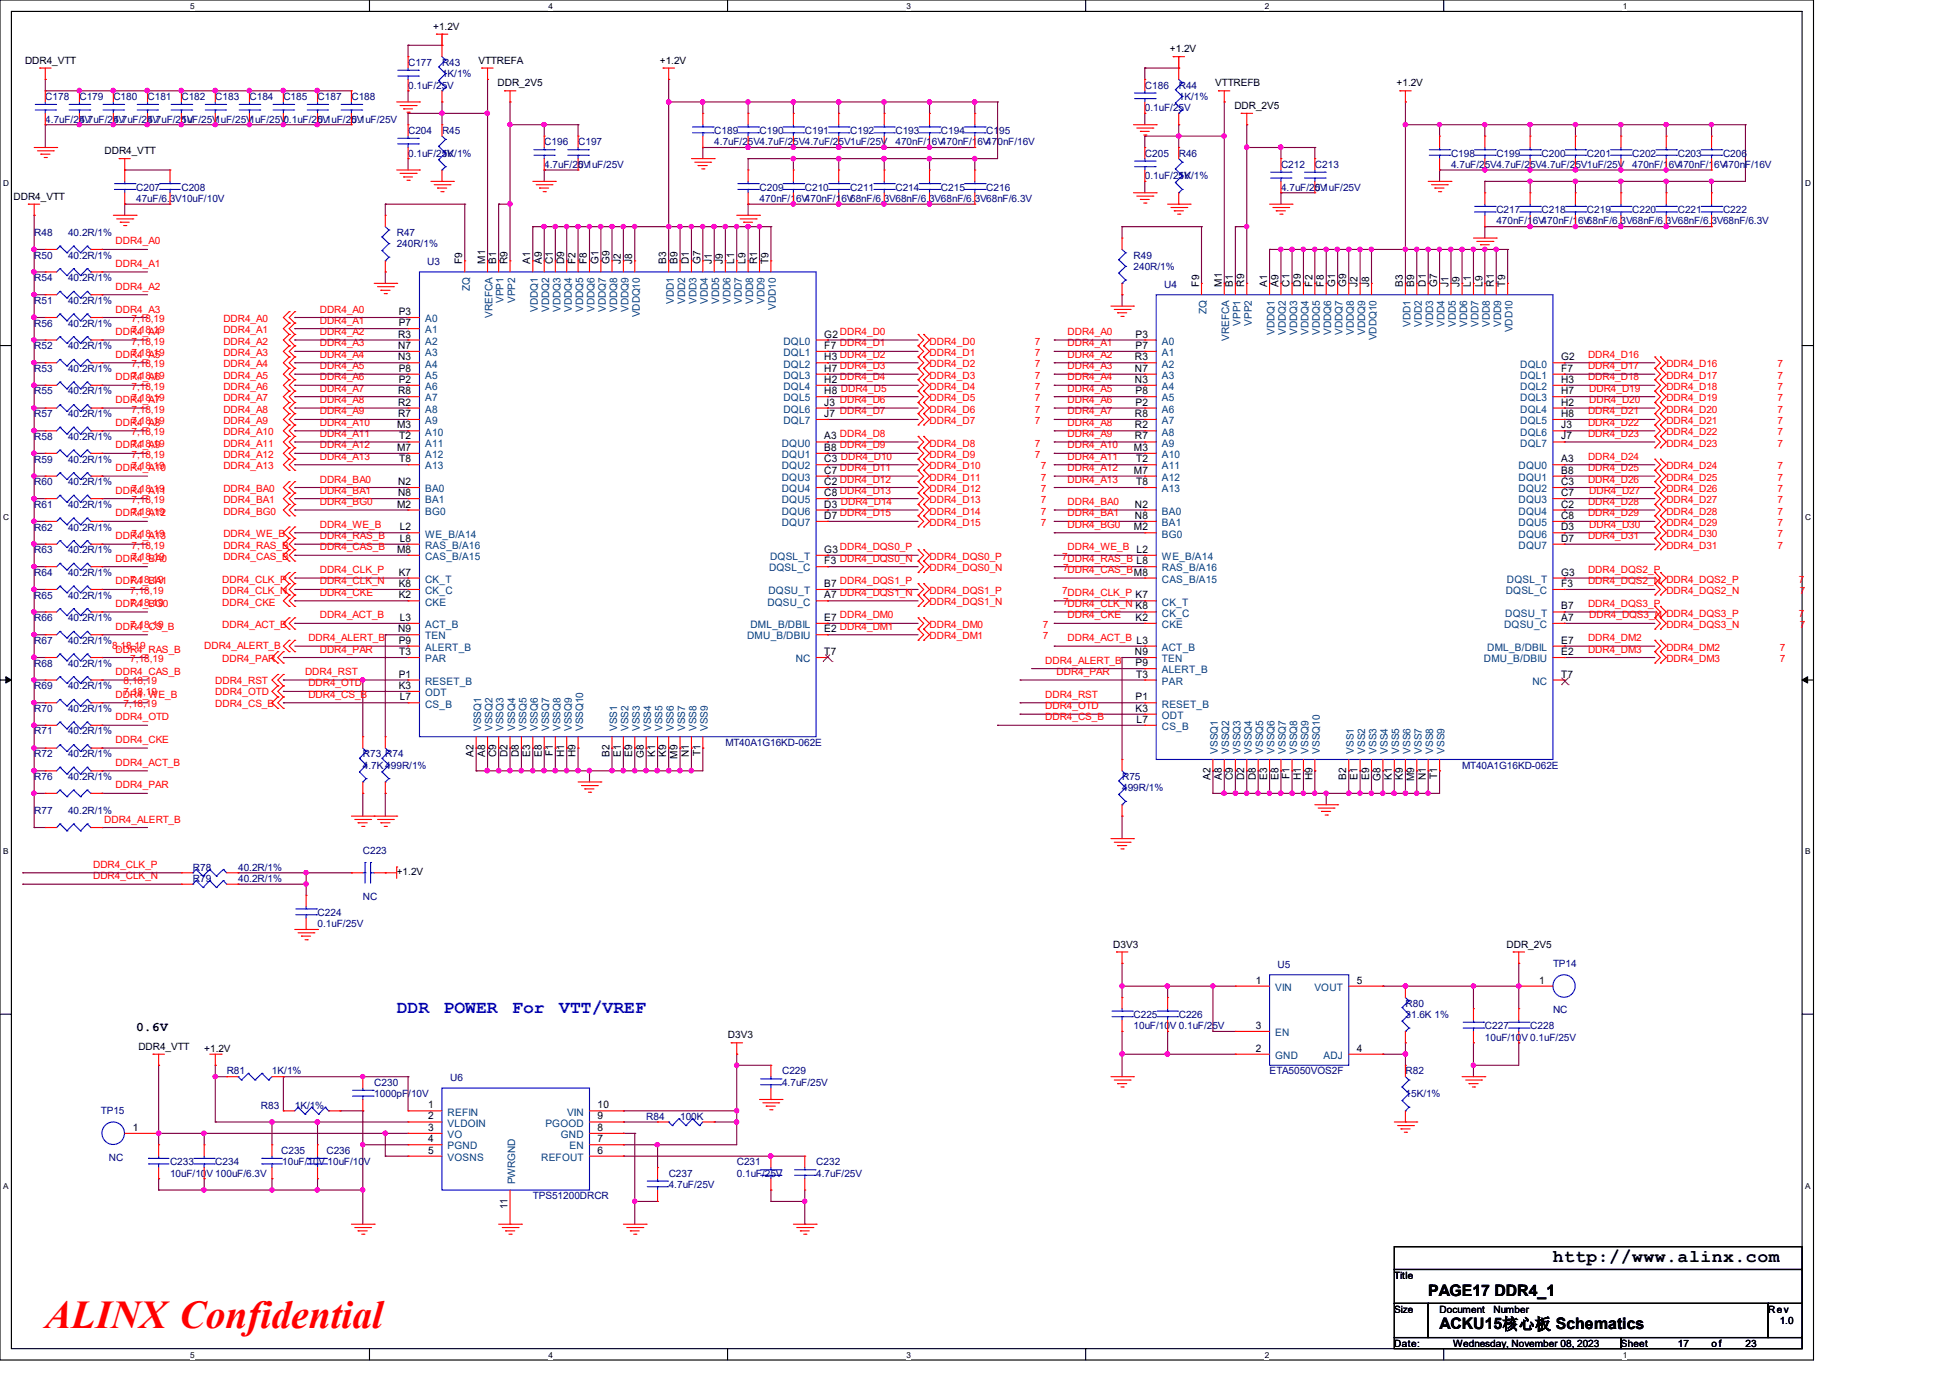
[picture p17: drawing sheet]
<svg xmlns="http://www.w3.org/2000/svg" width="297mm" height="210mm" viewBox="0 0 297 210" stroke-linecap="round" stroke-linejoin="round" font-family="sans-serif">
<defs><g id="words">
<text font-size="6" fill="#f00" x="6.9" y="202.3">ALINX Confidential</text>
<g font-size="2.8" fill="#00f">
<text x="60.5" y="154.3">DDR</text>
<text x="67.6" y="154.3">POWER</text>
<text x="78.1" y="154.3">For</text>
<text x="85.2" y="154.3">VTT/VREF</text>
</g>
<text font-size="2.8" x="236.6" y="192.3">http://www.alinx.com</text>
<g font-size="2.4">
<text x="217.6" y="197.4">PAGE17 DDR4_1</text>
<text x="219.4" y="202.6">ACKU15核心板 Schematics</text>
</g>
<text font-size="2" x="20.7" y="157.1">0.6V</text>
<g font-size="1.6">
<text x="70.4" y="40.2" transform="rotate(-90 70.4 40.2)">F9</text>
<text x="73.9" y="40.2" transform="rotate(-90 73.9 40.2)">M1</text>
<text x="75.6" y="40.2" transform="rotate(-90 75.6 40.2)">B1</text>
<text x="77.3" y="40.2" transform="rotate(-90 77.3 40.2)">R9</text>
<text x="80.8" y="40.2" transform="rotate(-90 80.8 40.2)">A1</text>
<text x="82.6" y="40.2" transform="rotate(-90 82.6 40.2)">A9</text>
<text x="84.2" y="40.2" transform="rotate(-90 84.2 40.2)">C1</text>
<text x="86" y="40.2" transform="rotate(-90 86 40.2)">D9</text>
<text x="87.7" y="40.2" transform="rotate(-90 87.7 40.2)">F2</text>
<text x="89.5" y="40.2" transform="rotate(-90 89.5 40.2)">F8</text>
<text x="91.2" y="40.2" transform="rotate(-90 91.2 40.2)">G1</text>
<text x="92.9" y="40.2" transform="rotate(-90 92.9 40.2)">G9</text>
<text x="94.6" y="40.2" transform="rotate(-90 94.6 40.2)">J2</text>
<text x="96.4" y="40.2" transform="rotate(-90 96.4 40.2)">J8</text>
<text x="101.5" y="40.2" transform="rotate(-90 101.5 40.2)">B3</text>
<text x="103.3" y="40.2" transform="rotate(-90 103.3 40.2)">B9</text>
<text x="105" y="40.2" transform="rotate(-90 105 40.2)">D1</text>
<text x="106.7" y="40.2" transform="rotate(-90 106.7 40.2)">G7</text>
<text x="108.5" y="40.2" transform="rotate(-90 108.5 40.2)">J1</text>
<text x="110.2" y="40.2" transform="rotate(-90 110.2 40.2)">J9</text>
<text x="111.9" y="40.2" transform="rotate(-90 111.9 40.2)">L1</text>
<text x="113.6" y="40.2" transform="rotate(-90 113.6 40.2)">L9</text>
<text x="115.4" y="40.2" transform="rotate(-90 115.4 40.2)">R1</text>
<text x="117.1" y="40.2" transform="rotate(-90 117.1 40.2)">T9</text>
<text x="182.7" y="43.7" transform="rotate(-90 182.7 43.7)">F9</text>
<text x="186.2" y="43.7" transform="rotate(-90 186.2 43.7)">M1</text>
<text x="187.9" y="43.7" transform="rotate(-90 187.9 43.7)">B1</text>
<text x="189.6" y="43.7" transform="rotate(-90 189.6 43.7)">R9</text>
<text x="193.1" y="43.7" transform="rotate(-90 193.1 43.7)">A1</text>
<text x="194.8" y="43.7" transform="rotate(-90 194.8 43.7)">A9</text>
<text x="196.5" y="43.7" transform="rotate(-90 196.5 43.7)">C1</text>
<text x="198.2" y="43.7" transform="rotate(-90 198.2 43.7)">D9</text>
<text x="200" y="43.7" transform="rotate(-90 200 43.7)">F2</text>
<text x="201.7" y="43.7" transform="rotate(-90 201.7 43.7)">F8</text>
<text x="203.5" y="43.7" transform="rotate(-90 203.5 43.7)">G1</text>
<text x="205.1" y="43.7" transform="rotate(-90 205.1 43.7)">G9</text>
<text x="206.9" y="43.7" transform="rotate(-90 206.9 43.7)">J2</text>
<text x="208.6" y="43.7" transform="rotate(-90 208.6 43.7)">J8</text>
<text x="213.8" y="43.7" transform="rotate(-90 213.8 43.7)">B3</text>
<text x="215.5" y="43.7" transform="rotate(-90 215.5 43.7)">B9</text>
<text x="217.3" y="43.7" transform="rotate(-90 217.3 43.7)">D1</text>
<text x="219" y="43.7" transform="rotate(-90 219 43.7)">G7</text>
<text x="220.7" y="43.7" transform="rotate(-90 220.7 43.7)">J1</text>
<text x="222.4" y="43.7" transform="rotate(-90 222.4 43.7)">J9</text>
<text x="224.2" y="43.7" transform="rotate(-90 224.2 43.7)">L1</text>
<text x="225.9" y="43.7" transform="rotate(-90 225.9 43.7)">L9</text>
<text x="227.6" y="43.7" transform="rotate(-90 227.6 43.7)">R1</text>
<text x="229.4" y="43.7" transform="rotate(-90 229.4 43.7)">T9</text>
<text x="60.7" y="51.4">R3</text>
<text x="60.7" y="53.2">N7</text>
<text x="60.8" y="48">P3</text>
<text x="60.8" y="49.7">P7</text>
<text x="125.6" y="51.4">G2 DDR4_D0</text>
<text x="125.6" y="53.2">F7 DDR4_D1</text>
<text x="173" y="51.4">P3</text>
<text x="173" y="53.2">P7</text>
<text x="60.7" y="54.9">N3</text>
<text x="60.8" y="56.6">P8</text>
<text x="60.8" y="58.3">P2</text>
<text x="125.6" y="54.9">H3 DDR4_D2</text>
<text x="125.6" y="56.6">H7</text>
<text x="125.6" y="58.3">H2 DDR4_D4</text>
<text x="172.9" y="54.9">R3</text>
<text x="172.9" y="56.6">N7</text>
<text x="172.9" y="58.3">N3</text>
<text x="237.9" y="54.9">G2</text>
<text x="237.9" y="56.6">F7</text>
<text x="237.9" y="58.3">H3</text>
<text x="60.5" y="65.3">M3</text>
<text x="60.7" y="60.1">R8</text>
<text x="60.7" y="61.8">R2</text>
<text x="60.7" y="63.5">R7</text>
<text x="125.6" y="60.1">H8</text>
<text x="125.6" y="61.8">J3 DDR4_D6</text>
<text x="125.6" y="63.5">J7 DDR4_D7</text>
<text x="172.9" y="63.5">R8</text>
<text x="172.9" y="65.3">R2</text>
<text x="173" y="60.1">P8</text>
<text x="173" y="61.8">P2</text>
<text x="237.9" y="60.1">H7</text>
<text x="237.9" y="61.8">H2</text>
<text x="237.9" y="63.5">H8</text>
<text x="237.9" y="65.3">J3</text>
<text x="60.5" y="68.7">M7</text>
<text x="60.8" y="67">T2</text>
<text x="60.8" y="70.4">T8</text>
<text x="125.6" y="67">A3</text>
<text x="125.6" y="68.7">B8</text>
<text x="125.6" y="70.4">C3</text>
<text x="172.8" y="68.7">M3</text>
<text x="172.9" y="67">R7</text>
<text x="173.1" y="70.4">T2</text>
<text x="237.9" y="67">J7</text>
<text x="237.9" y="70.4">A3</text>
<text x="60.5" y="77.3">M2</text>
<text x="60.7" y="73.9">N2</text>
<text x="60.7" y="75.6">N8</text>
<text x="125.6" y="72.2">C7 DDR4_D11</text>
<text x="125.6" y="73.9">C2 DDR4_D12</text>
<text x="125.6" y="75.6">C8 DDR4_D13</text>
<text x="125.6" y="77.3">D3 DDR4_D14</text>
<text x="172.8" y="72.2">M7</text>
<text x="172.9" y="77.3">N2</text>
<text x="173.1" y="73.9">T8</text>
<text x="237.9" y="72.2">B8</text>
<text x="237.9" y="73.9">C3</text>
<text x="237.9" y="75.6">C7</text>
<text x="237.9" y="77.3">C2</text>
<text x="60.9" y="80.8">L2</text>
<text x="60.9" y="82.6">L8</text>
<text x="125.6" y="79.1">D7 DDR4_D15</text>
<text x="172.8" y="80.8">M2</text>
<text x="172.9" y="79.1">N8</text>
<text x="237.9" y="79.1">C8</text>
<text x="237.9" y="80.8">D3</text>
<text x="237.9" y="82.6">D7</text>
<text x="60.5" y="84.2">M8</text>
<text x="60.8" y="87.7">K7</text>
<text x="60.8" y="89.5">K8</text>
<text x="125.6" y="84.2">G3 DDR4_DQS0_P</text>
<text x="125.6" y="86">F3</text>
<text x="125.6" y="89.5">B7</text>
<text x="172.8" y="87.7">M8</text>
<text x="173.2" y="86">L8</text>
<text x="237.9" y="87.7">G3</text>
<text x="237.9" y="89.5">F3</text>
<text x="60.8" y="91.2">K2</text>
<text x="60.9" y="94.6">L3</text>
<text x="125.6" y="91.2">A7 DDR4_DQS1_N</text>
<text x="125.6" y="94.6">E7 DDR4_DM0</text>
<text x="173" y="91.2">K7</text>
<text x="173" y="92.9">K8</text>
<text x="173" y="94.6">K2</text>
<text x="237.9" y="92.9">B7</text>
<text x="237.9" y="94.6">A7</text>
<text x="60.7" y="96.4">N9</text>
<text x="60.8" y="98.1">P9</text>
<text x="60.8" y="99.8">T3</text>
<text x="125.6" y="96.4">E2 DDR4_DM1</text>
<text x="125.6" y="99.8">T7</text>
<text x="172.9" y="99.8">N9</text>
<text x="173" y="101.5">P9</text>
<text x="237.9" y="98.1">E7</text>
<text x="237.9" y="99.8">E2</text>
<text x="60.8" y="103.3">P1</text>
<text x="60.8" y="105">K3</text>
<text x="60.9" y="106.7">L7</text>
<text x="173" y="106.7">P1</text>
<text x="173.1" y="103.3">T3</text>
<text x="237.9" y="103.3">T7</text>
<text x="173" y="108.5">K3</text>
<text x="173.2" y="110.2">L7</text>
<text x="72.2" y="115.4" transform="rotate(-90 72.2 115.4)">A2</text>
<text x="73.9" y="115.4" transform="rotate(-90 73.9 115.4)">A8</text>
<text x="75.6" y="115.4" transform="rotate(-90 75.6 115.4)">C9</text>
<text x="77.3" y="115.4" transform="rotate(-90 77.3 115.4)">D2</text>
<text x="79.1" y="115.4" transform="rotate(-90 79.1 115.4)">D8</text>
<text x="80.8" y="115.4" transform="rotate(-90 80.8 115.4)">E3</text>
<text x="82.6" y="115.4" transform="rotate(-90 82.6 115.4)">E8</text>
<text x="84.2" y="115.3" transform="rotate(-90 84.2 115.3)">F1</text>
<text x="86" y="115.4" transform="rotate(-90 86 115.4)">H1</text>
<text x="87.7" y="115.4" transform="rotate(-90 87.7 115.4)">H9</text>
<text x="92.9" y="115.4" transform="rotate(-90 92.9 115.4)">B2</text>
<text x="94.6" y="115.4" transform="rotate(-90 94.6 115.4)">E1</text>
<text x="96.4" y="115.4" transform="rotate(-90 96.4 115.4)">E9</text>
<text x="98.1" y="115.5" transform="rotate(-90 98.1 115.5)">G8</text>
<text x="99.8" y="115.4" transform="rotate(-90 99.8 115.4)">K1</text>
<text x="101.5" y="115.4" transform="rotate(-90 101.5 115.4)">K9</text>
<text x="103.3" y="115.6" transform="rotate(-90 103.3 115.6)">M9</text>
<text x="105" y="115.4" transform="rotate(-90 105 115.4)">N1</text>
<text x="106.7" y="115.3" transform="rotate(-90 106.7 115.3)">T1</text>
<text x="184.4" y="118.8" transform="rotate(-90 184.4 118.8)">A2</text>
<text x="186.2" y="118.8" transform="rotate(-90 186.2 118.8)">A8</text>
<text x="187.9" y="118.9" transform="rotate(-90 187.9 118.9)">C9</text>
<text x="189.6" y="118.9" transform="rotate(-90 189.6 118.9)">D2</text>
<text x="191.3" y="118.9" transform="rotate(-90 191.3 118.9)">D8</text>
<text x="193.1" y="118.8" transform="rotate(-90 193.1 118.8)">E3</text>
<text x="194.8" y="118.8" transform="rotate(-90 194.8 118.8)">E8</text>
<text x="196.5" y="118.7" transform="rotate(-90 196.5 118.7)">F1</text>
<text x="198.2" y="118.9" transform="rotate(-90 198.2 118.9)">H1</text>
<text x="200" y="118.9" transform="rotate(-90 200 118.9)">H9</text>
<text x="205.1" y="118.8" transform="rotate(-90 205.1 118.8)">B2</text>
<text x="206.9" y="118.8" transform="rotate(-90 206.9 118.8)">E1</text>
<text x="208.6" y="118.8" transform="rotate(-90 208.6 118.8)">E9</text>
<text x="210.4" y="119" transform="rotate(-90 210.4 119)">G8</text>
<text x="212.1" y="118.8" transform="rotate(-90 212.1 118.8)">K1</text>
<text x="213.8" y="118.8" transform="rotate(-90 213.8 118.8)">K9</text>
<text x="215.5" y="119.1" transform="rotate(-90 215.5 119.1)">M9</text>
<text x="217.3" y="118.9" transform="rotate(-90 217.3 118.9)">N1</text>
<text x="219" y="118.7" transform="rotate(-90 219 118.7)">T1</text>
<text x="191.4" y="149.9">1</text>
<text x="206.8" y="149.9">5</text>
<text x="234.5" y="149.9">1</text>
<text x="191.4" y="156.8">3</text>
<text x="191.4" y="160.3">2</text>
<text x="206.8" y="160.3">4</text>
<text x="20.2" y="172.3">1</text>
<text x="65.2" y="168.9">1</text>
<text x="65.2" y="170.6">2</text>
<text x="65.2" y="172.3">3</text>
<text x="91.1" y="172.3">8</text>
<text x="91.1" y="170.6">9</text>
<text x="91.1" y="168.9">10</text>
<text x="65.2" y="174.1">4</text>
<text x="65.2" y="175.8">5</text>
<text x="91.1" y="175.8">6</text>
<text x="91.1" y="174.1">7</text>
<text x="77.3" y="184.3" transform="rotate(-90 77.3 184.3)">11</text>
</g>
<g font-size="1.6" fill="#004080">
<text x="71.6" y="44.4" transform="rotate(-90 71.6 44.4)">ZQ</text>
<text x="76.8" y="46.2" transform="rotate(-90 76.8 46.2)">VPP1</text>
<text x="78.5" y="46.2" transform="rotate(-90 78.5 46.2)">VPP2</text>
<text x="82" y="47.5" transform="rotate(-90 82 47.5)">VDDQ1</text>
<text x="83.7" y="47.5" transform="rotate(-90 83.7 47.5)">VDDQ2</text>
<text x="85.4" y="47.5" transform="rotate(-90 85.4 47.5)">VDDQ3</text>
<text x="87.1" y="47.5" transform="rotate(-90 87.1 47.5)">VDDQ4</text>
<text x="88.9" y="47.5" transform="rotate(-90 88.9 47.5)">VDDQ5</text>
<text x="90.6" y="47.5" transform="rotate(-90 90.6 47.5)">VDDQ6</text>
<text x="92.3" y="47.5" transform="rotate(-90 92.3 47.5)">VDDQ7</text>
<text x="94" y="47.5" transform="rotate(-90 94 47.5)">VDDQ8</text>
<text x="95.8" y="47.5" transform="rotate(-90 95.8 47.5)">VDDQ9</text>
<text x="102.7" y="46.3" transform="rotate(-90 102.7 46.3)">VDD1</text>
<text x="104.4" y="46.3" transform="rotate(-90 104.4 46.3)">VDD2</text>
<text x="106.1" y="46.3" transform="rotate(-90 106.1 46.3)">VDD3</text>
<text x="107.9" y="46.3" transform="rotate(-90 107.9 46.3)">VDD4</text>
<text x="109.6" y="46.3" transform="rotate(-90 109.6 46.3)">VDD5</text>
<text x="111.3" y="46.3" transform="rotate(-90 111.3 46.3)">VDD6</text>
<text x="113" y="46.3" transform="rotate(-90 113 46.3)">VDD7</text>
<text x="114.8" y="46.3" transform="rotate(-90 114.8 46.3)">VDD8</text>
<text x="116.5" y="46.3" transform="rotate(-90 116.5 46.3)">VDD9</text>
<text x="118.2" y="47.2" transform="rotate(-90 118.2 47.2)">VDD10</text>
<text x="183.9" y="47.9" transform="rotate(-90 183.9 47.9)">ZQ</text>
<text x="64.8" y="49.1">A0</text>
<text x="64.8" y="50.8">A1</text>
<text x="64.8" y="52.5">A2</text>
<text x="75.1" y="48.5" transform="rotate(-90 75.1 48.5)">VREFCA</text>
<text x="97.5" y="48.4" transform="rotate(-90 97.5 48.4)">VDDQ10</text>
<text x="119.4" y="52.5">DQL0</text>
<text x="177" y="52.5">A0</text>
<text x="187.3" y="51.9" transform="rotate(-90 187.3 51.9)">VREFCA</text>
<text x="189" y="49.6" transform="rotate(-90 189 49.6)">VPP1</text>
<text x="190.8" y="49.6" transform="rotate(-90 190.8 49.6)">VPP2</text>
<text x="194.2" y="51" transform="rotate(-90 194.2 51)">VDDQ1</text>
<text x="196" y="51" transform="rotate(-90 196 51)">VDDQ2</text>
<text x="197.7" y="51" transform="rotate(-90 197.7 51)">VDDQ3</text>
<text x="199.4" y="51" transform="rotate(-90 199.4 51)">VDDQ4</text>
<text x="201.1" y="51" transform="rotate(-90 201.1 51)">VDDQ5</text>
<text x="202.9" y="51" transform="rotate(-90 202.9 51)">VDDQ6</text>
<text x="204.6" y="51" transform="rotate(-90 204.6 51)">VDDQ7</text>
<text x="206.3" y="51" transform="rotate(-90 206.3 51)">VDDQ8</text>
<text x="208" y="51" transform="rotate(-90 208 51)">VDDQ9</text>
<text x="209.8" y="51.8" transform="rotate(-90 209.8 51.8)">VDDQ10</text>
<text x="214.9" y="49.8" transform="rotate(-90 214.9 49.8)">VDD1</text>
<text x="216.7" y="49.8" transform="rotate(-90 216.7 49.8)">VDD2</text>
<text x="218.4" y="49.8" transform="rotate(-90 218.4 49.8)">VDD3</text>
<text x="220.1" y="49.8" transform="rotate(-90 220.1 49.8)">VDD4</text>
<text x="221.9" y="49.8" transform="rotate(-90 221.9 49.8)">VDD5</text>
<text x="223.6" y="49.8" transform="rotate(-90 223.6 49.8)">VDD6</text>
<text x="225.3" y="49.8" transform="rotate(-90 225.3 49.8)">VDD7</text>
<text x="227" y="49.8" transform="rotate(-90 227 49.8)">VDD8</text>
<text x="228.8" y="49.8" transform="rotate(-90 228.8 49.8)">VDD9</text>
<text x="230.5" y="50.7" transform="rotate(-90 230.5 50.7)">VDD10</text>
<text x="64.8" y="54.3">A3</text>
<text x="64.8" y="56">A4</text>
<text x="64.8" y="57.7">A5</text>
<text x="64.8" y="59.4">A6</text>
<text x="119.4" y="54.3">DQL1</text>
<text x="119.4" y="56">DQL2</text>
<text x="119.4" y="57.7">DQL3</text>
<text x="119.4" y="59.4">DQL4</text>
<text x="177" y="54.3">A1</text>
<text x="177" y="56">A2</text>
<text x="177" y="57.7">A3</text>
<text x="177" y="59.4">A4</text>
<text x="231.7" y="56">DQL0</text>
<text x="231.7" y="57.7">DQL1</text>
<text x="231.7" y="59.4">DQL2</text>
<text x="64.8" y="61.2">A7</text>
<text x="64.8" y="62.9">A8</text>
<text x="64.8" y="64.6">A9</text>
<text x="119.4" y="61.2">DQL5</text>
<text x="119.4" y="62.9">DQL6</text>
<text x="119.4" y="64.6">DQL7</text>
<text x="177" y="61.2">A5</text>
<text x="177" y="62.9">A6</text>
<text x="177" y="64.6">A7</text>
<text x="231.7" y="61.2">DQL3</text>
<text x="231.7" y="62.9">DQL4</text>
<text x="231.7" y="64.6">DQL5</text>
<text x="64.8" y="66.4">A10</text>
<text x="64.8" y="68.1">A11</text>
<text x="64.8" y="69.8">A12</text>
<text x="64.8" y="71.5">A13</text>
<text x="119.1" y="68.1">DQU0</text>
<text x="119.1" y="69.8">DQU1</text>
<text x="119.1" y="71.5">DQU2</text>
<text x="177" y="66.4">A8</text>
<text x="177" y="68.1">A9</text>
<text x="177" y="69.8">A10</text>
<text x="177" y="71.5">A11</text>
<text x="231.4" y="71.5">DQU0</text>
<text x="231.7" y="66.4">DQL6</text>
<text x="231.7" y="68.1">DQL7</text>
<text x="64.8" y="75">BA0</text>
<text x="64.8" y="76.7">BA1</text>
<text x="119.1" y="73.3">DQU3</text>
<text x="119.1" y="75">DQU4</text>
<text x="119.1" y="76.7">DQU5</text>
<text x="177" y="73.3">A12</text>
<text x="177" y="75">A13</text>
<text x="231.4" y="73.3">DQU1</text>
<text x="231.4" y="75">DQU2</text>
<text x="231.4" y="76.7">DQU3</text>
<text x="64.8" y="78.4">BG0</text>
<text x="64.8" y="81.9">WE_B/A14</text>
<text x="64.8" y="83.7">RAS_B/A16</text>
<text x="119.1" y="78.4">DQU6</text>
<text x="119.1" y="80.2">DQU7</text>
<text x="177" y="78.4">BA0</text>
<text x="177" y="80.2">BA1</text>
<text x="177" y="81.9">BG0</text>
<text x="231.4" y="78.4">DQU4</text>
<text x="231.4" y="80.2">DQU5</text>
<text x="231.4" y="81.9">DQU6</text>
<text x="231.4" y="83.7">DQU7</text>
<text x="64.8" y="85.3">CAS_B/A15</text>
<text x="64.8" y="88.8">CK_T</text>
<text x="117.2" y="87.1">DQSL_C</text>
<text x="117.4" y="85.3">DQSL_T</text>
<text x="177" y="85.3">WE_B/A14</text>
<text x="177" y="87.1">RAS_B/A16</text>
<text x="177" y="88.8">CAS_B/A15</text>
<text x="229.6" y="88.8">DQSL_T</text>
<text x="64.8" y="90.6">CK_C</text>
<text x="64.8" y="92.3">CKE</text>
<text x="64.8" y="95.7">ACT_B</text>
<text x="114.3" y="95.7">DML_B/DBIL</text>
<text x="116.9" y="92.3">DQSU_C</text>
<text x="117.1" y="90.6">DQSU_T</text>
<text x="177" y="92.3">CK_T</text>
<text x="177" y="94">CK_C</text>
<text x="177" y="95.7">CKE</text>
<text x="229.2" y="95.7">DQSU_C</text>
<text x="229.4" y="94">DQSU_T</text>
<text x="229.5" y="90.6">DQSL_C</text>
<text x="64.8" y="97.5">TEN</text>
<text x="64.8" y="99.2">ALERT_B</text>
<text x="64.8" y="100.9">PAR</text>
<text x="113.8" y="97.5">DMU_B/DBIU</text>
<text x="121.3" y="100.9">NC</text>
<text x="177" y="99.2">ACT_B</text>
<text x="177" y="100.9">TEN</text>
<text x="226.1" y="100.9">DMU_B/DBIU</text>
<text x="226.6" y="99.2">DML_B/DBIL</text>
<text x="64.8" y="104.4">RESET_B</text>
<text x="64.8" y="106.1">ODT</text>
<text x="64.8" y="107.8">CS_B</text>
<text x="177" y="102.6">ALERT_B</text>
<text x="177" y="104.4">PAR</text>
<text x="177" y="107.8">RESET_B</text>
<text x="233.5" y="104.4">NC</text>
<text x="73.3" y="111.4" transform="rotate(-90 73.3 111.4)">VSSQ1</text>
<text x="75.1" y="111.4" transform="rotate(-90 75.1 111.4)">VSSQ2</text>
<text x="76.8" y="111.4" transform="rotate(-90 76.8 111.4)">VSSQ3</text>
<text x="78.5" y="111.4" transform="rotate(-90 78.5 111.4)">VSSQ4</text>
<text x="80.2" y="111.4" transform="rotate(-90 80.2 111.4)">VSSQ5</text>
<text x="82" y="111.4" transform="rotate(-90 82 111.4)">VSSQ6</text>
<text x="83.7" y="111.4" transform="rotate(-90 83.7 111.4)">VSSQ7</text>
<text x="85.4" y="111.4" transform="rotate(-90 85.4 111.4)">VSSQ8</text>
<text x="87.1" y="111.4" transform="rotate(-90 87.1 111.4)">VSSQ9</text>
<text x="88.9" y="111.4" transform="rotate(-90 88.9 111.4)">VSSQ10</text>
<text x="94" y="111.4" transform="rotate(-90 94 111.4)">VSS1</text>
<text x="95.8" y="111.4" transform="rotate(-90 95.8 111.4)">VSS2</text>
<text x="97.5" y="111.4" transform="rotate(-90 97.5 111.4)">VSS3</text>
<text x="99.2" y="111.4" transform="rotate(-90 99.2 111.4)">VSS4</text>
<text x="101" y="111.4" transform="rotate(-90 101 111.4)">VSS5</text>
<text x="102.7" y="111.4" transform="rotate(-90 102.7 111.4)">VSS6</text>
<text x="104.4" y="111.4" transform="rotate(-90 104.4 111.4)">VSS7</text>
<text x="106.1" y="111.4" transform="rotate(-90 106.1 111.4)">VSS8</text>
<text x="107.9" y="111.4" transform="rotate(-90 107.9 111.4)">VSS9</text>
<text x="177" y="109.6">ODT</text>
<text x="177" y="111.3">CS_B</text>
<text x="185.6" y="114.9" transform="rotate(-90 185.6 114.9)">VSSQ1</text>
<text x="187.3" y="114.9" transform="rotate(-90 187.3 114.9)">VSSQ2</text>
<text x="189" y="114.9" transform="rotate(-90 189 114.9)">VSSQ3</text>
<text x="190.8" y="114.9" transform="rotate(-90 190.8 114.9)">VSSQ4</text>
<text x="192.5" y="114.9" transform="rotate(-90 192.5 114.9)">VSSQ5</text>
<text x="194.2" y="114.9" transform="rotate(-90 194.2 114.9)">VSSQ6</text>
<text x="196" y="114.9" transform="rotate(-90 196 114.9)">VSSQ7</text>
<text x="197.7" y="114.9" transform="rotate(-90 197.7 114.9)">VSSQ8</text>
<text x="199.4" y="114.9" transform="rotate(-90 199.4 114.9)">VSSQ9</text>
<text x="201.1" y="114.9" transform="rotate(-90 201.1 114.9)">VSSQ10</text>
<text x="206.3" y="114.9" transform="rotate(-90 206.3 114.9)">VSS1</text>
<text x="208" y="114.9" transform="rotate(-90 208 114.9)">VSS2</text>
<text x="209.8" y="114.9" transform="rotate(-90 209.8 114.9)">VSS3</text>
<text x="211.5" y="114.9" transform="rotate(-90 211.5 114.9)">VSS4</text>
<text x="213.2" y="114.9" transform="rotate(-90 213.2 114.9)">VSS5</text>
<text x="214.9" y="114.9" transform="rotate(-90 214.9 114.9)">VSS6</text>
<text x="216.7" y="114.9" transform="rotate(-90 216.7 114.9)">VSS7</text>
<text x="218.4" y="114.9" transform="rotate(-90 218.4 114.9)">VSS8</text>
<text x="220.1" y="114.9" transform="rotate(-90 220.1 114.9)">VSS9</text>
<text x="194.3" y="151">VIN</text>
<text x="200.3" y="151">VOUT</text>
<text x="194.3" y="157.9">EN</text>
<text x="194.3" y="161.4">GND</text>
<text x="201.7" y="161.4">ADJ</text>
<text x="68.2" y="170">REFIN</text>
<text x="68.2" y="171.7">VLDOIN</text>
<text x="68.2" y="173.4">VO</text>
<text x="83.1" y="171.7">PGOOD</text>
<text x="85.5" y="173.4">GND</text>
<text x="86.4" y="170">VIN</text>
<text x="68.2" y="175.2">PGND</text>
<text x="68.2" y="176.9">VOSNS</text>
<text x="82.5" y="176.9">REFOUT</text>
<text x="86.8" y="175.2">EN</text>
<text x="78.5" y="180.5" transform="rotate(-90 78.5 180.5)">PWRGND</text>
</g>
<g font-size="1.5">
<text x="66" y="4.5">+1.2V</text>
<text x="3.8" y="9.7">DDR4_VTT</text>
<text x="72.9" y="9.7">VTTREFA</text>
<text x="100.5" y="9.7">+1.2V</text>
<text x="178.3" y="8">+1.2V</text>
<text x="75.8" y="13.2">DDR_2V5</text>
<text x="185.2" y="13.2">VTTREFB</text>
<text x="188.1" y="16.6">DDR_2V5</text>
<text x="212.8" y="13.2">+1.2V</text>
<text x="15.9" y="23.5">DDR4_VTT</text>
<text x="2.1" y="30.4">DDR4_VTT</text>
<text x="60.5" y="133.4">+1.2V</text>
<text x="169.6" y="144.4">D3V3</text>
<text x="229.6" y="144.4">DDR_2V5</text>
<text x="21.1" y="160">DDR4_VTT</text>
<text x="31.1" y="160.3">+1.2V</text>
<text x="110.9" y="158.2">D3V3</text>
<text x="212.5" y="194.9">Title</text>
<text x="212.5" y="200">Size</text>
<text x="219.4" y="200">Document</text>
<text x="227.6" y="200">Number</text>
<text x="269.4" y="200">Rev</text>
<text x="271.2" y="201.8">1.0</text>
<text x="212.5" y="205.2">Date:</text>
<text x="221.5" y="205.2">Wednesday, November 08, 2023</text>
<text x="247" y="205.2">Sheet</text>
<text x="255.7" y="205.2">17</text>
<text x="260.8" y="205.2">of</text>
<text x="266" y="205.2">23</text>
</g>
<g font-size="1.5" fill="#000080">
<text x="62.2" y="10">C177</text>
<text x="67.4" y="10">R43</text>
<text x="67.4" y="11.8">1K/1%</text>
<text x="6.9" y="15.2">C178</text>
<text x="12.1" y="15.2">C179</text>
<text x="17.3" y="15.2">C180</text>
<text x="22.5" y="15.2">C181</text>
<text x="27.6" y="15.2">C182</text>
<text x="32.8" y="15.2">C183</text>
<text x="38" y="15.2">C184</text>
<text x="43.2" y="15.2">C185</text>
<text x="48.4" y="15.2">C187</text>
<text x="53.6" y="15.2">C188</text>
<text x="62.2" y="13.5">0.1uF/25V</text>
<text x="174.5" y="13.5">C186</text>
<text x="174.5" y="16.9">0.1uF/25V</text>
<text x="179.6" y="13.5">R44</text>
<text x="179.6" y="15.2">1K/1%</text>
<text x="6.9" y="18.7">4.7uF/25V</text>
<text x="12.1" y="18.7">4.7uF/25V</text>
<text x="17.3" y="18.7">4.7uF/25V</text>
<text x="22.5" y="18.7">4.7uF/25V</text>
<text x="27.6" y="18.7">1uF/25V1uF/25V1uF/25V0.1uF/25V</text>
<text x="48.4" y="18.7">0.1uF/25V</text>
<text x="53.6" y="18.7">0.1uF/25V</text>
<text x="62.2" y="20.4">C204</text>
<text x="62.2" y="23.9">0.1uF/25V</text>
<text x="67.4" y="20.4">R45</text>
<text x="67.4" y="23.9">1K/1%</text>
<text x="82.9" y="22.1">C196</text>
<text x="88.1" y="22.1">C197</text>
<text x="108.8" y="20.4">C189</text>
<text x="108.8" y="22.1">4.7uF/25V4.7uF/25V4.7uF/25V1uF/25V</text>
<text x="115.7" y="20.4">C190</text>
<text x="122.6" y="20.4">C191</text>
<text x="129.5" y="20.4">C192</text>
<text x="136.4" y="20.4">C193</text>
<text x="136.4" y="22.1">470nF/16V470nF/16V470nF/16V</text>
<text x="143.4" y="20.4">C194</text>
<text x="150.3" y="20.4">C195</text>
<text x="174.5" y="23.9">C205</text>
<text x="179.6" y="23.9">R46</text>
<text x="221.1" y="23.9">C198</text>
<text x="228" y="23.9">C199</text>
<text x="234.9" y="23.9">C200</text>
<text x="241.8" y="23.9">C201</text>
<text x="248.7" y="23.9">C202</text>
<text x="255.7" y="23.9">C203</text>
<text x="262.6" y="23.9">C206</text>
<text x="20.7" y="29">C207</text>
<text x="27.6" y="29">C208</text>
<text x="82.9" y="25.6">4.7uF/25V</text>
<text x="88.1" y="25.6">0.1uF/25V</text>
<text x="115.7" y="29">C209</text>
<text x="122.6" y="29">C210</text>
<text x="129.5" y="29">C211</text>
<text x="136.4" y="29">C214</text>
<text x="143.4" y="29">C215</text>
<text x="150.3" y="29">C216</text>
<text x="174.5" y="27.3">0.1uF/25V</text>
<text x="179.6" y="27.3">1K/1%</text>
<text x="195.2" y="25.6">C212</text>
<text x="195.2" y="29">4.7uF/25V</text>
<text x="200.4" y="25.6">C213</text>
<text x="200.4" y="29">0.1uF/25V</text>
<text x="221.1" y="25.6">4.7uF/25V4.7uF/25V4.7uF/25V1uF/25V</text>
<text x="248.7" y="25.6">470nF/16V470nF/16V470nF/16V</text>
<text x="5.2" y="35.9">R48</text>
<text x="10.4" y="35.9">40.2R/1%</text>
<text x="20.7" y="30.8">47uF/6.3V10uF/10V</text>
<text x="60.5" y="35.9">R47</text>
<text x="115.7" y="30.8">470nF/16V470nF/16V68nF/6.3V68nF/6.3V68nF/6.3V68nF/6.3V</text>
<text x="228" y="32.5">C217</text>
<text x="228" y="34.2">470nF/16V470nF/16V68nF/6.3V68nF/6.3V68nF/6.3V68nF/6.3V</text>
<text x="234.9" y="32.5">C218</text>
<text x="241.8" y="32.5">C219</text>
<text x="248.7" y="32.5">C220</text>
<text x="255.7" y="32.5">C221</text>
<text x="262.6" y="32.5">C222</text>
<text x="5.2" y="39.4">R50</text>
<text x="10.4" y="39.4">40.2R/1%</text>
<text x="60.5" y="37.7">240R/1%</text>
<text x="65.1" y="40.4">U3</text>
<text x="172.7" y="39.4">R49</text>
<text x="172.7" y="41.1">240R/1%</text>
<text x="5.2" y="42.8">R54</text>
<text x="5.2" y="46.3">R51</text>
<text x="10.4" y="42.8">40.2R/1%</text>
<text x="10.4" y="46.3">40.2R/1%</text>
<text x="177.4" y="43.9">U4</text>
<text x="5.2" y="49.8">R56</text>
<text x="5.2" y="53.2">R52</text>
<text x="10.4" y="49.8">40.2R/1%</text>
<text x="10.4" y="53.2">40.2R/1%</text>
<text x="5.2" y="56.7">R53</text>
<text x="10.4" y="56.7">40.2R/1%</text>
<text x="5.2" y="63.6">R57</text>
<text x="5.2" y="60.1">R55</text>
<text x="10.4" y="63.6">40.2R/1%</text>
<text x="10.4" y="60.1">40.2R/1%</text>
<text x="5.2" y="70.5">R59</text>
<text x="5.2" y="67.1">R58</text>
<text x="10.4" y="70.5">40.2R/1%</text>
<text x="10.4" y="67.1">40.2R/1%</text>
<text x="5.2" y="74">R60</text>
<text x="5.2" y="77.4">R61</text>
<text x="10.4" y="74">40.2R/1%</text>
<text x="10.4" y="77.4">40.2R/1%</text>
<text x="5.2" y="80.9">R62</text>
<text x="10.4" y="80.9">40.2R/1%</text>
<text x="5.2" y="87.8">R64</text>
<text x="5.2" y="84.3">R63</text>
<text x="10.4" y="87.8">40.2R/1%</text>
<text x="10.4" y="84.3">40.2R/1%</text>
<text x="5.2" y="94.7">R66</text>
<text x="5.2" y="91.2">R65</text>
<text x="10.4" y="94.7">40.2R/1%</text>
<text x="10.4" y="91.2">40.2R/1%</text>
<text x="5.2" y="101.6">R68</text>
<text x="5.2" y="98.1">R67</text>
<text x="10.4" y="101.6">40.2R/1%</text>
<text x="10.4" y="98.1">40.2R/1%</text>
<text x="5.2" y="105">R69</text>
<text x="10.4" y="105">40.2R/1%</text>
<text x="5.2" y="111.9">R71</text>
<text x="5.2" y="108.5">R70</text>
<text x="10.4" y="111.9">40.2R/1%</text>
<text x="10.4" y="108.5">40.2R/1%</text>
<text x="110.5" y="113.7">MT40A1G16KD-062E</text>
<text x="5.2" y="118.9">R76</text>
<text x="5.2" y="115.4">R72</text>
<text x="10.4" y="118.9">40.2R/1%</text>
<text x="10.4" y="115.4">40.2R/1%</text>
<text x="55.3" y="115.4">R73 R74</text>
<text x="55.3" y="117.1">4.7K 499R/1%</text>
<text x="171" y="118.9">R75</text>
<text x="222.8" y="117.1">MT40A1G16KD-062E</text>
<text x="5.2" y="124">R77</text>
<text x="10.4" y="124">40.2R/1%</text>
<text x="171" y="120.6">499R/1%</text>
<text x="55.3" y="130.1">C223</text>
<text x="29.4" y="134.4">R79</text>
<text x="29.4" y="132.7">R78</text>
<text x="36.3" y="134.4">40.2R/1%</text>
<text x="36.3" y="132.7">40.2R/1%</text>
<text x="55.3" y="137.2">NC</text>
<text x="48.4" y="139.6">C224</text>
<text x="48.4" y="141.3">0.1uF/25V</text>
<text x="194.7" y="147.5">U5</text>
<text x="236.7" y="147.4">TP14</text>
<text x="172.7" y="155.1">C225</text>
<text x="179.6" y="155.1">C226</text>
<text x="214.2" y="153.4">R80</text>
<text x="214.2" y="155.1">31.6K 1%</text>
<text x="236.7" y="154.4">NC</text>
<text x="172.7" y="156.8">10uF/10V 0.1uF/25V</text>
<text x="226.3" y="156.8">C227</text>
<text x="226.3" y="158.6">10uF/10V 0.1uF/25V</text>
<text x="233.2" y="156.8">C228</text>
<text x="34.5" y="163.7">R81</text>
<text x="41.4" y="163.7">1K/1%</text>
<text x="57" y="165.5">C230</text>
<text x="57" y="167.2">1000pF/10V</text>
<text x="68.6" y="164.8">U6</text>
<text x="119.2" y="163.7">C229</text>
<text x="119.2" y="165.5">4.7uF/25V</text>
<text x="193.5" y="163.7">ETA5050VOS2F</text>
<text x="214.2" y="163.7">R82</text>
<text x="214.2" y="167.2">15K/1%</text>
<text x="15.4" y="169.8">TP15</text>
<text x="39.8" y="169">R83</text>
<text x="44.9" y="169">1K/1%</text>
<text x="98.5" y="170.7">R84</text>
<text x="103.6" y="170.7">100K</text>
<text x="16.6" y="176.9">NC</text>
<text x="25.9" y="177.6">C233</text>
<text x="25.9" y="179.3">10uF/10V 100uF/6.3V</text>
<text x="32.8" y="177.6">C234</text>
<text x="42.8" y="175.9">C235</text>
<text x="43" y="177.6">10uF/10V 10uF/10V</text>
<text x="49.7" y="175.9">C236</text>
<text x="101.9" y="179.3">C237</text>
<text x="112.3" y="177.6">C231</text>
<text x="112.3" y="179.3">0.1uF/25V</text>
<text x="124.4" y="177.6">C232</text>
<text x="124.4" y="179.3">4.7uF/25V</text>
<text x="81.2" y="182.8">TPS51200DRCR</text>
<text x="101.9" y="181">4.7uF/25V</text>
</g>
<g font-size="1.5" fill="#f00">
<text x="17.6" y="37.3">DDR4_A0</text>
<text x="17.6" y="40.7">DDR4_A1</text>
<text x="17.6" y="44.2">DDR4_A2</text>
<text x="17.6" y="47.6">DDR4_A3</text>
<text x="48.7" y="47.6">DDR4_A0</text>
<text x="17.6" y="51.1">DDR4_A4</text>
<text x="20" y="52.5">7,18,19</text>
<text x="20" y="50.8">7,18,19</text>
<text x="20" y="49.1">7,18,19</text>
<text x="34" y="52.5">DDR4_A2</text>
<text x="34" y="50.8">DDR4_A1</text>
<text x="34" y="49.1">DDR4_A0</text>
<text x="48.7" y="52.8">DDR4_A3</text>
<text x="48.7" y="51.1">DDR4_A2</text>
<text x="48.7" y="49.3">DDR4_A1</text>
<text x="141.7" y="52.5">DDR4_D0</text>
<text x="157.7" y="52.5">7</text>
<text x="162.7" y="52.8">DDR4_A1</text>
<text x="162.7" y="51.1">DDR4_A0</text>
<text x="17.6" y="54.5">DDR4_A5</text>
<text x="17.6" y="58">DDR4_A6</text>
<text x="20" y="54.3">7,18,19</text>
<text x="20" y="59.4">7,18,19</text>
<text x="20" y="57.7">7,18,19</text>
<text x="20" y="56">7,18,19</text>
<text x="34" y="54.3">DDR4_A3</text>
<text x="34" y="59.4">DDR4_A6</text>
<text x="34" y="57.7">DDR4_A5</text>
<text x="34" y="56">DDR4_A4</text>
<text x="48.7" y="59.7">DDR4_A7</text>
<text x="48.7" y="58">DDR4_A6</text>
<text x="48.7" y="56.3">DDR4_A5</text>
<text x="48.7" y="54.5">DDR4_A4</text>
<text x="128" y="56.3">DDR4_D3</text>
<text x="128.2" y="59.7">DDR4_D5</text>
<text x="141.7" y="59.4">DDR4_D4</text>
<text x="141.7" y="56">DDR4_D2</text>
<text x="141.7" y="54.3">DDR4_D1</text>
<text x="141.7" y="57.7">DDR4_D3</text>
<text x="157.7" y="59.4">7</text>
<text x="157.7" y="56">7</text>
<text x="157.7" y="54.3">7</text>
<text x="157.7" y="57.7">7</text>
<text x="162.7" y="56.3">DDR4_A3</text>
<text x="162.7" y="54.5">DDR4_A2</text>
<text x="162.7" y="59.7">DDR4_A5</text>
<text x="162.7" y="58">DDR4_A4</text>
<text x="242" y="58">DDR4_D18</text>
<text x="242" y="54.5">DDR4_D16</text>
<text x="242" y="56.3">DDR4_D17</text>
<text x="242.2" y="59.7">DDR4_D19</text>
<text x="253.9" y="59.4">DDR4_D18</text>
<text x="253.9" y="56">DDR4_D16</text>
<text x="253.9" y="57.7">DDR4_D17</text>
<text x="270.9" y="59.4">7</text>
<text x="270.9" y="56">7</text>
<text x="270.9" y="57.7">7</text>
<text x="17.6" y="61.4">DDR4_A7</text>
<text x="17.6" y="64.9">DDR4_A8</text>
<text x="20" y="62.9">7,18,19</text>
<text x="20" y="61.2">7,18,19</text>
<text x="20" y="64.6">7,18,19</text>
<text x="34" y="62.9">DDR4_A8</text>
<text x="34" y="61.2">DDR4_A7</text>
<text x="34" y="64.6">DDR4_A9</text>
<text x="48.7" y="61.4">DDR4_A8</text>
<text x="48.7" y="64.9">DDR4_A10</text>
<text x="48.7" y="63.2">DDR4_A9</text>
<text x="141.7" y="61.2">DDR4_D5</text>
<text x="141.7" y="62.9">DDR4_D6</text>
<text x="141.7" y="64.6">DDR4_D7</text>
<text x="157.7" y="61.2">7</text>
<text x="157.7" y="62.9">7</text>
<text x="157.7" y="64.6">7</text>
<text x="162.7" y="64.9">DDR4_A8</text>
<text x="162.7" y="63.2">DDR4_A7</text>
<text x="162.7" y="61.4">DDR4_A6</text>
<text x="242" y="63.2">DDR4_D21</text>
<text x="242" y="64.9">DDR4_D22</text>
<text x="242.2" y="61.4">DDR4_D20</text>
<text x="253.9" y="62.9">DDR4_D20</text>
<text x="253.9" y="64.6">DDR4_D21</text>
<text x="253.9" y="61.2">DDR4_D19</text>
<text x="270.9" y="62.9">7</text>
<text x="270.9" y="64.6">7</text>
<text x="270.9" y="61.2">7</text>
<text x="17.6" y="68.3">DDR4_A9</text>
<text x="17.6" y="71.8">DDR4_A10</text>
<text x="20" y="71.5">7,18,19</text>
<text x="20" y="69.8">7,18,19</text>
<text x="20" y="68.1">7,18,19</text>
<text x="20" y="66.3">7,18,19</text>
<text x="34" y="71.5">DDR4_A13</text>
<text x="34" y="69.8">DDR4_A12</text>
<text x="34" y="68.1">DDR4_A11</text>
<text x="34" y="66.3">DDR4_A10</text>
<text x="48.7" y="70.1">DDR4_A13</text>
<text x="48.7" y="68.3">DDR4_A12</text>
<text x="48.7" y="66.6">DDR4_A11</text>
<text x="128" y="66.6">DDR4_D8</text>
<text x="128" y="68.3">DDR4_D9</text>
<text x="128.2" y="70.1">DDR4_D10</text>
<text x="141.7" y="68.1">DDR4_D8</text>
<text x="141.7" y="71.5">DDR4_D10</text>
<text x="141.7" y="69.8">DDR4_D9</text>
<text x="157.7" y="68.1">7</text>
<text x="157.7" y="69.8">7</text>
<text x="158.6" y="71.5">7</text>
<text x="162.7" y="71.8">DDR4_A12</text>
<text x="162.7" y="70.1">DDR4_A11</text>
<text x="162.7" y="68.3">DDR4_A10</text>
<text x="162.7" y="66.6">DDR4_A9</text>
<text x="242" y="71.8">DDR4_D25</text>
<text x="242" y="70.1">DDR4_D24</text>
<text x="242" y="66.6">DDR4_D23</text>
<text x="253.9" y="71.5">DDR4_D24</text>
<text x="253.9" y="66.3">DDR4_D22</text>
<text x="253.9" y="68.1">DDR4_D23</text>
<text x="270.9" y="71.5">7</text>
<text x="270.9" y="66.3">7</text>
<text x="270.9" y="68.1">7</text>
<text x="17.6" y="75.2">DDR4_A11</text>
<text x="20" y="75">7,18,19</text>
<text x="20" y="76.7">7,18,19</text>
<text x="34" y="75">DDR4_BA0</text>
<text x="34" y="76.7">DDR4_BA1</text>
<text x="48.7" y="73.5">DDR4_BA0</text>
<text x="48.7" y="75.2">DDR4_BA1</text>
<text x="48.7" y="77">DDR4_BG0</text>
<text x="141.7" y="76.7">DDR4_D13</text>
<text x="141.7" y="73.2">DDR4_D11</text>
<text x="141.7" y="75">DDR4_D12</text>
<text x="158.6" y="76.7">7</text>
<text x="158.6" y="73.2">7</text>
<text x="158.6" y="75">7</text>
<text x="162.7" y="73.5">DDR4_A13</text>
<text x="162.7" y="77">DDR4_BA0</text>
<text x="242" y="77">DDR4_D28</text>
<text x="242" y="73.5">DDR4_D26</text>
<text x="242.2" y="75.2">DDR4_D27</text>
<text x="253.9" y="73.2">DDR4_D25</text>
<text x="253.9" y="75">DDR4_D26</text>
<text x="253.9" y="76.7">DDR4_D27</text>
<text x="270.9" y="73.2">7</text>
<text x="270.9" y="75">7</text>
<text x="270.9" y="76.7">7</text>
<text x="17.6" y="78.7">DDR4_A12</text>
<text x="17.6" y="82.2">DDR4_A13</text>
<text x="20" y="78.4">7,18,19</text>
<text x="20" y="83.6">7,18,19</text>
<text x="20" y="81.9">7,18,19</text>
<text x="34" y="78.4">DDR4_BG0</text>
<text x="34" y="83.6">DDR4_RAS_B</text>
<text x="34" y="81.9">DDR4_WE_B</text>
<text x="48.7" y="82.2">DDR4_RAS_B</text>
<text x="48.7" y="80.4">DDR4_WE_B</text>
<text x="48.7" y="83.9">DDR4_CAS_B</text>
<text x="141.7" y="78.4">DDR4_D14</text>
<text x="141.7" y="80.2">DDR4_D15</text>
<text x="158.6" y="78.4">7</text>
<text x="158.6" y="80.2">7</text>
<text x="162.7" y="78.7">DDR4_BA1</text>
<text x="162.7" y="80.4">DDR4_BG0</text>
<text x="162.7" y="83.9">DDR4_WE_B L2</text>
<text x="242" y="78.7">DDR4_D29</text>
<text x="242" y="82.2">DDR4_D31</text>
<text x="242.2" y="80.4">DDR4_D30</text>
<text x="253.9" y="78.4">DDR4_D28</text>
<text x="253.9" y="80.2">DDR4_D29</text>
<text x="253.9" y="81.9">DDR4_D30</text>
<text x="253.9" y="83.6">DDR4_D31</text>
<text x="270.9" y="78.4">7</text>
<text x="270.9" y="80.2">7</text>
<text x="270.9" y="81.9">7</text>
<text x="270.9" y="83.6">7</text>
<text x="17.6" y="85.6">DDR4_BA0</text>
<text x="17.6" y="89.1">DDR4_BA1</text>
<text x="19.9" y="88.8">7,18,19</text>
<text x="20" y="85.3">7,18,19</text>
<text x="33.9" y="88.8">DDR4_CLK_P</text>
<text x="34" y="85.3">DDR4_CAS_B</text>
<text x="48.7" y="87.3">DDR4_CLK_P</text>
<text x="48.7" y="89.1">DDR4_CLK_N</text>
<text x="128" y="85.6">DDR4_DQS0_N</text>
<text x="128" y="89.1">DDR4_DQS1_P</text>
<text x="141.7" y="85.3">DDR4_DQS0_P</text>
<text x="141.7" y="87.1">DDR4_DQS0_N</text>
<text x="161.9" y="85.3">7DDR4_RAS_B</text>
<text x="162" y="87.1">7DDR4_CAS_B</text>
<text x="242" y="87.3">DDR4_DQS2_P</text>
<text x="242" y="89.1">DDR4_DQS2_N DDR4_DQS2_P</text>
<text x="274.1" y="88.8">7</text>
<text x="17.6" y="92.5">DDR4_BG0</text>
<text x="17.6" y="96">DDR4_CS_B</text>
<text x="19.9" y="90.5">7,18,19</text>
<text x="19.9" y="92.4">7,18,19</text>
<text x="19.9" y="95.7">7,18,19</text>
<text x="33.9" y="90.5">DDR4_CLK_N</text>
<text x="33.9" y="92.4">DDR4_CKE</text>
<text x="33.9" y="95.7">DDR4_ACT_B</text>
<text x="48.7" y="90.8">DDR4_CKE</text>
<text x="48.7" y="94.2">DDR4_ACT_B</text>
<text x="141.7" y="95.7">DDR4_DM0</text>
<text x="141.7" y="90.5">DDR4_DQS1_P</text>
<text x="141.7" y="92.2">DDR4_DQS1_N</text>
<text x="158.9" y="95.7">7</text>
<text x="161.9" y="90.5">7DDR4_CLK_P</text>
<text x="162" y="92.2">7DDR4_CLK_N</text>
<text x="162.7" y="94.2">DDR4_CKE</text>
<text x="242" y="92.5">DDR4_DQS3_P</text>
<text x="242.2" y="94.2">DDR4_DQS3_N DDR4_DQS3_P</text>
<text x="253.9" y="90.5">DDR4_DQS2_N</text>
<text x="253.9" y="95.7">DDR4_DQS3_N</text>
<text x="274.1" y="94">7</text>
<text x="274.3" y="90.5">7</text>
<text x="274.3" y="95.7">7</text>
<text x="17.1" y="99">8,18,19</text>
<text x="17.6" y="99.4">DDR4_RAS_B</text>
<text x="19.9" y="100.9">7,18,19</text>
<text x="31.1" y="99">DDR4_ALERT_B</text>
<text x="33.9" y="100.9">DDR4_PAR</text>
<text x="47" y="97.7">DDR4_ALERT_B</text>
<text x="48.7" y="99.4">DDR4_PAR</text>
<text x="141.7" y="97.5">DDR4_DM1</text>
<text x="158.9" y="97.5">7</text>
<text x="159.3" y="101.1">DDR4_ALERT_B</text>
<text x="162.7" y="97.7">DDR4_ACT_B L3</text>
<text x="242" y="97.7">DDR4_DM2</text>
<text x="242" y="99.4">DDR4_DM3</text>
<text x="253.9" y="99.1">DDR4_DM2</text>
<text x="253.9" y="100.9">DDR4_DM3</text>
<text x="271.2" y="99.1">7</text>
<text x="271.2" y="100.9">7</text>
<text x="17.6" y="102.9">DDR4_CAS_B</text>
<text x="17.6" y="106.3">DDR4_WE_B</text>
<text x="18.8" y="104.2">8,18,19</text>
<text x="18.8" y="105.9">7,18,19</text>
<text x="18.8" y="107.8">7,18,19</text>
<text x="32.8" y="104.2">DDR4_RST</text>
<text x="32.8" y="105.9">DDR4_OTD</text>
<text x="32.8" y="107.8">DDR4_CS_B</text>
<text x="46.5" y="102.9">DDR4_RST</text>
<text x="47" y="104.6">DDR4_OTD</text>
<text x="47" y="106.3">DDR4_CS_B</text>
<text x="159.3" y="106.3">DDR4_RST</text>
<text x="161" y="102.9">DDR4_PAR</text>
<text x="17.6" y="109.8">DDR4_OTD</text>
<text x="17.6" y="113.2">DDR4_CKE</text>
<text x="159.3" y="108.1">DDR4_OTD</text>
<text x="159.3" y="109.8">DDR4_CS_B</text>
<text x="17.6" y="116.7">DDR4_ACT_B</text>
<text x="15.9" y="125.3">DDR4_ALERT_B</text>
<text x="17.6" y="120.1">DDR4_PAR</text>
<text x="14.2" y="134">DDR4_CLK_N</text>
<text x="14.2" y="132.3">DDR4_CLK_P</text>
</g>
<g font-size="1.3">
<text x="29" y="1.3">5</text>
<text x="83.6" y="1.3">4</text>
<text x="138.1" y="1.3">3</text>
<text x="192.7" y="1.3">2</text>
<text x="247.3" y="1.3">1</text>
<text x=".5" y="28.3">D</text>
<text x="275.1" y="28.3">D</text>
<text x=".5" y="79.2">C</text>
<text x="275.1" y="79.2">C</text>
<text x=".5" y="130.2">B</text>
<text x="275.1" y="130.2">B</text>
<text x=".5" y="181.1">A</text>
<text x="275.1" y="181.1">A</text>
<text x="29" y="206.9">5</text>
<text x="83.6" y="206.9">4</text>
<text x="138.1" y="206.9">3</text>
<text x="192.7" y="206.9">2</text>
<text x="247.3" y="206.9">1</text>
</g>
</g></defs>
<path d="M0 0h276.4v207.3h-276.4zM1.7 1.7h272.9v203.8h-272.9z" fill="none" stroke="#000" stroke-width=".17"/>
<g fill="#fff">
<path d="M29 .2h.7v1.4h-.7z"/>
<path d="M29 205.7h.7v1.4h-.7z"/>
</g>
<path d="M56.3 0v1.7M56.3 205.5v1.8" fill="none" stroke="#000" stroke-width=".17"/>
<g fill="#fff">
<path d="M83.6 .2h.6v1.4h-.6z"/>
<path d="M83.6 205.7h.6v1.4h-.6z"/>
</g>
<path d="M110.9 0v1.7M110.9 205.5v1.8" fill="none" stroke="#000" stroke-width=".17"/>
<g fill="#fff">
<path d="M138.1 .2h.7v1.4h-.7z"/>
<path d="M138.1 205.7h.7v1.4h-.7z"/>
</g>
<path d="M165.4 0v1.7M165.4 205.5v1.8" fill="none" stroke="#000" stroke-width=".17"/>
<g fill="#fff">
<path d="M192.7 .2h.7v1.4h-.7z"/>
<path d="M192.7 205.7h.7v1.4h-.7z"/>
</g>
<path d="M220 0v1.7M220 205.5v1.8" fill="none" stroke="#000" stroke-width=".17"/>
<g fill="#fff">
<path d="M247.3 .2h.6v1.4h-.6z"/>
<path d="M247.3 205.7h.6v1.4h-.6z"/>
<path d="M.5 27.2h.9v1.4h-.9z"/>
<path d="M275.1 27.2h.9v1.4h-.9z"/>
<path d="M.5 78.1h.9v1.4h-.9z"/>
<path d="M275.1 78.1h.9v1.4h-.9z"/>
</g>
<path d="M0 52.7h1.7M274.6 52.7h1.8" fill="none" stroke="#000" stroke-width=".17"/>
<g fill="#fff">
<path d="M.5 129.1h.8v1.4h-.8z"/>
<path d="M275.1 129.1h.8v1.4h-.8z"/>
</g>
<path d="M0 103.6h1.7M274.6 103.6h1.8" fill="none" stroke="#000" stroke-width=".17"/>
<path d="M.9 103.1l.8 .5-.8 .5zM274.6 103.6l.9-.5v1z" fill="#000" stroke="#000" stroke-width=".15"/>
<g fill="#fff">
<path d="M.5 180h.8v1.4h-.8z"/>
<path d="M275.1 180h.8v1.4h-.8z"/>
</g>
<path d="M0 154.6h1.7M274.6 154.6h1.8M212.5 190h62.1v3.5h-62.1zM212.5 193.5h62.1v5.1h-62.1zM212.5 198.6h5.1v5.2h-5.1zM217.6 198.6h51.9v5.2h-51.9zM269.5 198.6h5.1v5.2h-5.1zM212.5 203.8h34.5v1.7h-34.5zM247 203.8h27.6v1.7h-27.6z" fill="none" stroke="#000" stroke-width=".17"/>
<g fill="none" stroke="#800040" stroke-width=".17">
<path d="M6.9 13.8h.1M6.9 19h.1M6.9 12.1h.1M6.9 13.8h46.7M6.9 19h46.7M6.9 12.1v1.7M6.9 19v3.5M12.1 13.8h.1M12.1 19h.1M17.3 19h.1M17.3 13.8h.1M22.5 13.8h.1"/>
<path d="M22.5 19h.1M27.6 13.8h.1M27.6 19h.1M32.8 19h.1M32.8 13.8h.1M38 13.8h.1M38 19h.1M43.2 19h.1M43.2 13.8h.1M48.4 13.8h.1M48.4 19h.1M62.2 13.8h.1"/>
<path d="M62.2 6.9h.1M62.2 17.3h.1M62.2 6.9v1.7M62.2 13.8v1.7M62.2 17.3v1.7M62.2 17.3h12.1M67.4 15.5h.1M67.4 17.3h.1M67.4 5.2h.1M67.4 5.2v1.7h-5.2M67.4 15.5v3.5M74.3 12.1h.1"/>
<path d="M74.3 17.3h.1M74.3 12.1v27.7M77.7 19h.1M77.7 15.5h.1M77.7 15.5v24.3M77.7 19h10.4M82.9 19h.1M82.9 19v1.7M88.1 19h.1M88.1 19v1.7M101.9 12.1h.1M101.9 15.5h.1"/>
<path d="M101.9 12.1v27.7M101.9 15.5h50.1M107.1 15.5h.1M107.1 15.5v1.8M114 15.5h.1M114 15.5v1.8M120.9 15.5h.1M120.9 15.5v1.8M127.8 15.5h.1M127.8 15.5v1.8M134.7 15.5h.1M134.7 15.5v1.8"/>
<path d="M141.6 15.5h.1M141.6 15.5v1.8M148.5 15.5h.1M148.5 15.5v1.8M152 15.5h.1M152 15.5v8.7h-38M174.5 17.3h.1M174.5 10.4h.1M174.5 10.4v1.7M174.5 17.3v1.7M179.6 19h.1M179.6 8.6h.1"/>
<path d="M179.6 8.6v1.8h-5.1M179.6 19v3.5M186.6 15.5h.1M186.6 15.5v27.7M190 19h.1M190 19v24.2M214.2 15.5h.1M214.2 19h.1M214.2 19h51.8M214.2 15.5v27.7M219.4 19h.1M219.4 19v1.7"/>
<path d="M226.3 19h.1M226.3 19v1.7M233.2 19h.1M233.2 19v1.7M240.1 19h.1M240.1 19v1.7M247 19h.1M247 19v1.7M253.9 19h.1M253.9 19v1.7M260.8 19h.1M260.8 19v1.7"/>
<path d="M266 19h.1M266 19v8.6h-39.7M5.2 32.8h.1M5.2 38h.1M5.2 32.8v93.3M5.2 38h1.7M15.5 38h.1M15.5 38h7M19 31.1h.1M19 25.9h.1M19 31.1h6.9M19 25.9h6.9"/>
<path d="M19 31.1v1.7M58.7 31.1h.1M58.7 31.1v1.7M58.7 31.1h12.1M62.2 24.2h.1M62.2 24.2v1.7M70.8 31.1h.1M70.8 31.1v8.7M76 31.1h.1M76 31.1v8.7M76 31.1h1.7M77.7 31.1h.1"/>
<path d="M81.2 34.5h.1M81.2 34.5v5.3M81.2 34.5h36.3M82.9 25.9h.1M82.9 34.5h.1M82.9 25.9v1.7M82.9 34.5v5.3M82.9 25.9h5.2M84.6 34.5h.1M84.6 34.5v5.3M86.4 34.5h.1M86.4 34.5v5.3"/>
<path d="M88.1 34.5h.1M88.1 34.5v5.3M89.8 34.5h.1M89.8 34.5v5.3M91.6 34.5h.1M91.6 34.5v5.3M93.3 34.5h.1M93.3 34.5v5.3M95 34.5h.1M95 34.5v5.3M96.7 34.5h.1M96.7 34.5v5.3"/>
<path d="M101.9 34.5h.1M103.6 34.5h.1M103.6 34.5v5.3M105.4 34.5h.1M105.4 34.5v5.3M107.1 34.5h.1M107.1 22.5h.1M107.1 22.5v1.7M107.1 34.5v5.3M107.1 22.5h41.4M108.8 34.5h.1M108.8 34.5v5.3"/>
<path d="M110.5 34.5h.1M110.5 34.5v5.3M112.3 34.5h.1M112.3 34.5v5.3M114 34.5h.1M114 22.5h.1M114 24.2h.1M114 31.1h.1M114 31.1h34.5M114 24.2v1.7M114 31.1v1.7M114 34.5v5.3"/>
<path d="M115.7 34.5h.1M115.7 34.5v5.3M117.5 34.5h.1M117.5 34.5v5.3M120.9 22.5h.1M120.9 24.2h.1M120.9 31.1h.1M120.9 24.2v1.7M127.8 22.5h.1M127.8 24.2h.1M127.8 31.1h.1M127.8 24.2v1.7"/>
<path d="M134.7 22.5h.1M134.7 24.2h.1M134.7 31.1h.1M134.7 24.2v1.7M141.6 22.5h.1M141.6 24.2h.1M141.6 31.1h.1M141.6 24.2v1.7M148.5 24.2h.1M148.5 24.2v1.7M171 34.5h.1M171 34.5v1.8"/>
<path d="M171 34.5h12.1M174.5 27.6h.1M174.5 20.7h.1M174.5 20.7v1.8M174.5 27.6v1.8M174.5 20.7h12.1M179.6 20.7h.1M183.1 34.5h.1M183.1 34.5v8.7M186.6 20.7h.1M188.3 34.5h.1M188.3 34.5h1.7"/>
<path d="M188.3 34.5v8.7M190 22.5h.1M190 34.5h.1M190 22.5h10.4M193.5 38h.1M193.5 38h36.2M193.5 38v5.2M195.2 22.5h.1M195.2 29.4h.1M195.2 38h.1M195.2 22.5v1.7M195.2 29.4v1.7"/>
<path d="M195.2 38v5.2M195.2 29.4h5.2M196.9 38h.1M196.9 38v5.2M198.6 38h.1M198.6 38v5.2M200.4 22.5h.1M200.4 38h.1M200.4 22.5v1.7M200.4 38v5.2M202.1 38h.1M202.1 38v5.2"/>
<path d="M203.8 38h.1M203.8 38v5.2M205.5 38h.1M205.5 38v5.2M207.3 38h.1M207.3 38v5.2M209 38h.1M209 38v5.2M214.2 38h.1M215.9 38h.1M215.9 38v5.2M217.6 38h.1"/>
<path d="M217.6 38v5.2M219.4 38h.1M219.4 25.9h.1M219.4 25.9h41.4M219.4 25.9v1.7M219.4 38v5.2M221.1 38h.1M221.1 38v5.2M222.8 38h.1M222.8 38v5.2M224.5 38h.1M224.5 38v5.2"/>
<path d="M226.3 27.6h.1M226.3 34.5h.1M226.3 38h.1M226.3 25.9h.1M226.3 34.5h34.5M226.3 27.6v1.8M226.3 34.5v1.8M226.3 38v5.2M228 38h.1M228 38v5.2M229.7 38h.1M229.7 38v5.2"/>
<path d="M233.2 27.6h.1M233.2 34.5h.1M233.2 25.9h.1M233.2 27.6v1.8M240.1 27.6h.1M240.1 34.5h.1M240.1 25.9h.1M240.1 27.6v1.8M247 27.6h.1M247 34.5h.1M247 25.9h.1M247 27.6v1.8"/>
<path d="M253.9 27.6h.1M253.9 34.5h.1M253.9 25.9h.1M253.9 27.6v1.8M260.8 27.6h.1M260.8 27.6v1.8M5.2 41.4h.1M5.2 44.9h.1M5.2 48.4h.1M5.2 51.8h.1M5.2 55.3h.1M5.2 58.7h.1"/>
<path d="M5.2 41.4h1.7M5.2 44.9h1.7M5.2 48.4h1.7M5.2 51.8h1.7M5.2 55.3h1.7M5.2 58.7h1.7M15.5 41.4h.1M15.5 44.9h.1M15.5 48.4h.1M15.5 51.8h.1M15.5 55.3h.1M15.5 58.7h.1"/>
<path d="M15.5 41.4h7M15.5 44.9h7M15.5 48.4h7M15.5 51.8h7M15.5 55.3h7M15.5 58.7h7M44.9 53.6h.1M44.9 51.8h.1M44.9 50.1h.1M44.9 48.4h.1M44.9 58.7h.1M44.9 57h.1"/>
<path d="M44.9 55.3h.1M44.9 48.4h17.3M44.9 51.8h17.3M44.9 55.3h17.3M44.9 58.7h17.3M44.9 53.6h17.3M44.9 50.1h17.3M44.9 57h17.3M58.7 41.4h.1M58.7 41.4v1.8M126.1 58.7h.1M126.1 55.3h.1"/>
<path d="M126.1 53.6h.1M126.1 57h.1M126.1 51.8h.1M126.1 51.8h13.8M126.1 55.3h13.8M126.1 58.7h13.8M126.1 53.6h13.8M126.1 57h13.8M160.7 57h.1M160.7 55.3h.1M160.7 53.6h.1M160.7 51.8h.1"/>
<path d="M160.7 58.7h.1M160.7 51.8h13.8M160.7 55.3h13.8M160.7 58.7h13.8M160.7 53.6h13.8M160.7 57h13.8M171 44.9h.1M171 44.9v1.8M238.4 58.7h.1M238.4 55.3h.1M238.4 57h.1M238.4 55.3h13.8"/>
<path d="M238.4 58.7h13.8M238.4 57h13.8M5.2 62.2h.1M5.2 65.7h.1M5.2 69.1h.1M5.2 72.6h.1M5.2 76h.1M5.2 79.5h.1M5.2 62.2h1.7M5.2 65.7h1.7M5.2 69.1h1.7M5.2 72.6h1.7"/>
<path d="M5.2 76h1.7M5.2 79.5h1.7M15.5 62.2h.1M15.5 65.7h.1M15.5 69.1h.1M15.5 72.6h.1M15.5 76h.1M15.5 79.5h.1M15.5 62.2h7M15.5 65.7h7M15.5 69.1h7M15.5 72.6h7"/>
<path d="M15.5 76h7M15.5 79.5h7M44.9 62.2h.1M44.9 60.5h.1M44.9 70.8h.1M44.9 69.1h.1M44.9 67.4h.1M44.9 65.7h.1M44.9 63.9h.1M44.9 74.3h.1M44.9 76h.1M44.9 77.7h.1"/>
<path d="M44.9 62.2h17.3M44.9 65.7h17.3M44.9 69.1h17.3M44.9 76h17.3M44.9 60.5h17.3M44.9 70.8h17.3M44.9 67.4h17.3M44.9 63.9h17.3M44.9 74.3h17.3M44.9 77.7h17.3M126.1 60.5h.1M126.1 63.9h.1"/>
<path d="M126.1 62.2h.1M126.1 76h.1M126.1 67.4h.1M126.1 72.6h.1M126.1 77.7h.1M126.1 70.8h.1M126.1 74.3h.1M126.1 69.1h.1M126.1 79.5h.1M126.1 62.2h13.8M126.1 69.1h13.8M126.1 72.6h13.8"/>
<path d="M126.1 76h13.8M126.1 79.5h13.8M126.1 60.5h13.8M126.1 70.8h13.8M126.1 67.4h13.8M126.1 63.9h13.8M126.1 74.3h13.8M126.1 77.7h13.8M160.7 65.7h.1M160.7 63.9h.1M160.7 62.2h.1M160.7 60.5h.1"/>
<path d="M160.7 74.3h.1M160.7 72.6h.1M160.7 70.8h.1M160.7 69.1h.1M160.7 67.4h.1M160.7 77.7h.1M160.7 79.5h.1M160.7 62.2h13.8M160.7 65.7h13.8M160.7 69.1h13.8M160.7 72.6h13.8M160.7 79.5h13.8"/>
<path d="M160.7 60.5h13.8M160.7 70.8h13.8M160.7 67.4h13.8M160.7 63.9h13.8M160.7 74.3h13.8M160.7 77.7h13.8M238.4 77.7h.1M238.4 72.6h.1M238.4 70.8h.1M238.4 79.5h.1M238.4 74.3h.1M238.4 76h.1"/>
<path d="M238.4 62.2h.1M238.4 63.9h.1M238.4 65.7h.1M238.4 67.4h.1M238.4 60.5h.1M238.4 62.2h13.8M238.4 65.7h13.8M238.4 72.6h13.8M238.4 76h13.8M238.4 79.5h13.8M238.4 60.5h13.8M238.4 70.8h13.8"/>
<path d="M238.4 67.4h13.8M238.4 63.9h13.8M238.4 74.3h13.8M238.4 77.7h13.8M5.2 82.9h.1M5.2 86.4h.1M5.2 89.8h.1M5.2 93.3h.1M5.2 96.7h.1M5.2 82.9h1.7M5.2 86.4h1.7M5.2 89.8h1.7"/>
<path d="M5.2 93.3h1.7M5.2 96.7h1.7M15.5 82.9h.1M15.5 86.4h.1M15.5 89.8h.1M15.5 93.3h.1M15.5 96.7h.1M15.5 82.9h7M15.5 86.4h7M15.5 89.8h7M15.5 93.3h7M15.5 96.7h7"/>
<path d="M44.9 82.9h.1M44.9 81.2h.1M44.9 84.6h.1M44.9 88.1h.1M44.9 89.8h.1M44.9 91.6h.1M44.9 95h.1M44.9 98.5h17.3M44.9 82.9h17.3M44.9 89.8h17.3M44.9 81.2h17.3M44.9 84.6h17.3"/>
<path d="M44.9 88.1h17.3M44.9 91.6h17.3M44.9 95h17.3M58.7 96.7h.1M58.7 96.7h3.5M58.7 96.7v15.6M62.2 98.5h.1M126.1 84.6h.1M126.1 86.4h.1M126.1 95h.1M126.1 96.7h.1M126.1 89.8h.1"/>
<path d="M126.1 91.6h.1M126.1 86.4h13.8M126.1 89.8h13.8M126.1 96.7h13.8M126.1 84.6h13.8M126.1 91.6h13.8M126.1 95h13.8M160.7 81.2h.1M160.7 86.4h.1M160.7 84.6h.1M160.7 88.1h.1M160.7 91.6h.1"/>
<path d="M160.7 93.3h.1M160.7 95h.1M160.7 98.5h.1M160.7 98.5h13.8M160.7 86.4h13.8M160.7 93.3h13.8M160.7 81.2h13.8M160.7 84.6h13.8M160.7 88.1h13.8M160.7 91.6h13.8M160.7 95h13.8M238.4 81.2h.1"/>
<path d="M238.4 88.1h.1M238.4 89.8h.1M238.4 98.5h.1M238.4 82.9h.1M238.4 93.3h.1M238.4 95h.1M238.4 98.5h13.8M238.4 82.9h13.8M238.4 89.8h13.8M238.4 93.3h13.8M238.4 81.2h13.8M238.4 88.1h13.8"/>
<path d="M238.4 95h13.8M5.2 117.5h.1M5.2 100.2h.1M5.2 103.6h.1M5.2 107.1h.1M5.2 110.5h.1M5.2 114h.1M5.2 117.5h1.7M5.2 100.2h1.7M5.2 103.6h1.7M5.2 107.1h1.7M5.2 110.5h1.7"/>
<path d="M5.2 114h1.7M15.5 100.2h.1M15.5 103.6h.1M15.5 107.1h.1M15.5 110.5h.1M15.5 114h.1M15.5 117.5h.1M15.5 117.5h7M15.5 100.2h7M15.5 103.6h7M15.5 107.1h7M15.5 110.5h7"/>
<path d="M15.5 114h7M43.2 103.6h.1M43.2 105.4h.1M43.2 107.1h.1M43.2 100.2h.1M43.2 100.2h19M43.2 103.6h19M43.2 107.1h19M43.2 105.4h19M55.3 103.6h.1M55.3 103.6v8.7M72.6 114h.1"/>
<path d="M72.6 117.5h.1M72.6 114v3.5M74.3 114h.1M74.3 117.5h.1M74.3 114v3.5M76 114h.1M76 117.5h.1M76 114v3.5M77.7 114h.1M77.7 117.5h.1M77.7 114v3.5M79.5 117.5h.1"/>
<path d="M79.5 114h.1M79.5 114v3.5M81.2 114h.1M81.2 117.5h.1M81.2 114v3.5M82.9 114h.1M82.9 117.5h.1M82.9 114v3.5M84.6 114h.1M84.6 117.5h.1M84.6 114v3.5M86.4 114h.1"/>
<path d="M86.4 117.5h.1M86.4 114v3.5M88.1 114h.1M88.1 117.5h.1M88.1 114v3.5M89.8 117.5h.1M89.8 117.5v1.7M93.3 114h.1M93.3 117.5h.1M93.3 114v3.5M95 114h.1M95 117.5h.1"/>
<path d="M95 114v3.5M96.7 114h.1M96.7 117.5h.1M96.7 114v3.5M98.5 114h.1M98.5 117.5h.1M98.5 114v3.5M100.2 114h.1M100.2 117.5h.1M100.2 114v3.5M101.9 114h.1M101.9 117.5h.1"/>
<path d="M101.9 114v3.5M103.6 114h.1M103.6 117.5h.1M103.6 114v3.5M105.4 114h.1M105.4 117.5h.1M105.4 114v3.5M107.1 114h.1M107.1 114v3.5h-34.5M152 110.5h.1M152 110.5h22.5M155.4 107.1h.1"/>
<path d="M155.4 108.8h.1M155.4 103.6h.1M155.4 103.6h19.1M155.4 107.1h19.1M155.4 108.8h19.1M157.2 101.9h17.3M171 100.2h.1M171 100.2h3.5M171 100.2v15.5M174.5 100.2h.1M174.5 101.9h.1M184.8 117.5h.1"/>
<path d="M184.8 117.5v3.4M186.6 117.5h.1M186.6 117.5v3.4M188.3 117.5h.1M188.3 117.5v3.4M190 117.5h.1M190 117.5v3.4M191.7 117.5h.1M191.7 117.5v3.4M193.5 117.5h.1M193.5 117.5v3.4M195.2 117.5h.1"/>
<path d="M195.2 117.5v3.4M196.9 117.5h.1M196.9 117.5v3.4M198.6 117.5h.1M198.6 117.5v3.4M200.4 117.5h.1M200.4 117.5v3.4M205.5 117.5h.1M205.5 117.5v3.4M207.3 117.5h.1M207.3 117.5v3.4M209 117.5h.1"/>
<path d="M209 117.5v3.4M210.7 117.5h.1M210.7 117.5v3.4M212.5 117.5h.1M212.5 117.5v3.4M214.2 117.5h.1M214.2 117.5v3.4M215.9 117.5h.1M215.9 117.5v3.4M217.6 117.5h.1M217.6 117.5v3.4M219.4 117.5h.1"/>
<path d="M219.4 117.5v3.4h-34.6M238.4 100.2h.1M238.4 100.2h13.8M3.5 134.7h.1M3.5 133h.1M3.5 133h24.1M3.5 134.7h24.1M5.2 120.9h.1M5.2 126.1h.1M5.2 120.9h1.7M5.2 126.1h1.7M15.5 120.9h.1"/>
<path d="M15.5 126.1h.1M15.5 120.9h7M15.5 126.1h7M36.3 133h.1M36.3 134.7h.1M36.3 133h17.3M36.3 134.7h10.4M46.7 133h.1M46.7 134.7h.1M46.7 133v3.4M53.6 133h.1M55.3 120.9h.1"/>
<path d="M55.3 120.9v3.5M58.7 120.9h.1M58.7 120.9v3.5M171 124.4h.1M171 124.4v3.4M184.8 120.9h.1M186.6 120.9h.1M188.3 120.9h.1M190 120.9h.1M191.7 120.9h.1M193.5 120.9h.1M195.2 120.9h.1"/>
<path d="M196.9 120.9h.1M198.6 120.9h.1M200.4 120.9h.1M202.1 120.9h.1M202.1 120.9v1.7M205.5 120.9h.1M207.3 120.9h.1M209 120.9h.1M210.7 120.9h.1M212.5 120.9h.1M214.2 120.9h.1M215.9 120.9h.1"/>
<path d="M217.6 120.9h.1M171 150.3h.1M171 157.2h.1M171 146.8h.1M171 150.3h17.3M171 146.8v5.2M171 157.2v6.9M177.9 150.3h.1M177.9 157.2h.1M177.9 150.3v1.7M177.9 157.2v3.5M184.8 150.3h.1"/>
<path d="M184.8 157.2h.1M184.8 150.3v6.9M184.8 157.2h3.5M210.7 150.3h.1M210.7 150.3h20.7M214.2 150.3h.1M214.2 158.9h.1M214.2 158.9v3.4M224.5 150.3h.1M224.5 158.9h.1M224.5 150.3v3.4M224.5 158.9v5.2"/>
<path d="M231.4 146.8h.1M231.4 158.9h.1M231.4 150.3h.1M231.4 158.9v3.4h-6.9M231.4 146.8v6.9M24.2 172.7h.1M24.2 179.6h.1M24.2 162.3h.1M24.2 172.7h38M24.2 162.3v12.2M24.2 179.6v1.8M31.1 172.7h.1"/>
<path d="M31.1 179.6h.1M31.1 172.7v1.8M31.1 179.6v1.8M32.8 171h.1M32.8 164.1h.1M32.8 162.3h.1M32.8 171h29.4M32.8 164.1h1.7M32.8 162.3v8.7M41.4 171h.1M41.4 179.6h.1M41.4 171v3.5"/>
<path d="M41.4 179.6v1.8M43.2 164.1h.1M43.2 164.1h19M43.2 164.1v5.2M48.4 179.6h.1M48.4 171h.1M48.4 171v3.5M48.4 179.6v1.8M51.8 169.3h.1M51.8 169.3h3.5M55.3 164.1h.1M55.3 174.5h.1"/>
<path d="M55.3 169.3h.1M55.3 169.3v17.3M55.3 174.5h6.9M58.7 172.7h.1M58.7 176.2h.1M58.7 172.7v3.5M58.7 176.2h3.5M62.2 164.1h.1M62.2 164.1v5.2M95 172.7h.1M95 174.5h.1M95 176.2h.1"/>
<path d="M95 171h.1M95 169.3h.1M95 171h5.2M95 172.7h1.7M95 176.2h27.6M95 169.3h17.3M96.7 172.7h.1M96.7 172.7v13.9M100.2 174.5h.1M100.2 174.5v3.4M108.8 171h.1M108.8 171h3.5"/>
<path d="M112.3 169.3h.1M112.3 162.3h.1M112.3 160.7h.1M112.3 171h.1M112.3 160.7v13.8h-17.3M112.3 162.3h5.2M117.5 176.2h.1M171 160.7h.1M171 160.7h17.3M177.9 160.7h.1M210.7 160.7h.1M210.7 160.7h3.5"/>
<path d="M214.2 160.7h.1M224.5 162.3h.1M24.2 181.4h.1M24.2 181.4h31.1M31.1 181.4h.1M41.4 181.4h.1M48.4 181.4h.1M55.3 181.4h.1M96.7 183.1h.1M96.7 183.1h3.5M117.5 183.1h.1M117.5 181.4h.1"/>
<path d="M117.5 183.1h5.1M117.5 181.4v1.7M122.6 183.1h.1M122.6 186.6h.1M122.6 181.4v5.2"/>
</g>
<g fill="#f0f" stroke="#f0f" stroke-width=".17">
<circle cx="46.6" cy="133" r=".32"/>
<circle cx="46.6" cy="134.7" r=".33"/>
<circle cx="5.2" cy="38" r=".33"/>
<circle cx="5.2" cy="41.4" r=".34"/>
<circle cx="5.2" cy="44.9" r=".33"/>
<circle cx="5.2" cy="48.3" r=".34"/>
<circle cx="5.2" cy="55.3" r=".33"/>
<circle cx="5.2" cy="51.8" r=".33"/>
<circle cx="5.2" cy="62.2" r=".33"/>
<circle cx="5.2" cy="58.7" r=".34"/>
<circle cx="5.2" cy="65.6" r=".34"/>
<circle cx="5.2" cy="69.1" r=".33"/>
<circle cx="5.2" cy="72.5" r=".33"/>
<circle cx="5.2" cy="79.4" r=".33"/>
<circle cx="5.2" cy="76" r=".34"/>
<circle cx="5.2" cy="82.9" r=".34"/>
<circle cx="5.2" cy="89.8" r=".33"/>
<circle cx="5.2" cy="86.3" r=".33"/>
<circle cx="5.2" cy="93.3" r=".34"/>
<circle cx="5.2" cy="100.2" r=".34"/>
<circle cx="5.2" cy="96.7" r=".33"/>
<circle cx="5.2" cy="107.1" r=".33"/>
<circle cx="5.2" cy="103.6" r=".33"/>
<circle cx="81.2" cy="117.4" r=".33"/>
<circle cx="84.6" cy="117.4" r=".34"/>
<circle cx="82.9" cy="117.4" r=".34"/>
<circle cx="86.3" cy="117.4" r=".33"/>
<circle cx="93.3" cy="117.4" r=".34"/>
<circle cx="100.2" cy="117.4" r=".34"/>
<circle cx="98.4" cy="117.4" r=".33"/>
<circle cx="101.9" cy="117.4" r=".34"/>
<circle cx="96.7" cy="117.4" r=".33"/>
<circle cx="95" cy="117.4" r=".33"/>
<circle cx="105.3" cy="117.4" r=".33"/>
<circle cx="103.6" cy="117.4" r=".33"/>
<circle cx="74.3" cy="117.4" r=".34"/>
<circle cx="76" cy="117.4" r=".34"/>
<circle cx="79.4" cy="117.4" r=".33"/>
<circle cx="77.7" cy="117.4" r=".33"/>
<circle cx="5.2" cy="110.5" r=".34"/>
<circle cx="17.2" cy="13.8" r=".33"/>
<circle cx="12.1" cy="13.8" r=".33"/>
<circle cx="27.6" cy="13.8" r=".33"/>
<circle cx="22.4" cy="13.8" r=".34"/>
<circle cx="17.3" cy="19" r=".32"/>
<circle cx="12.1" cy="19" r=".32"/>
<circle cx="27.6" cy="19" r=".32"/>
<circle cx="22.4" cy="19" r=".33"/>
<circle cx="48.4" cy="19" r=".33"/>
<circle cx="43.2" cy="19" r=".32"/>
<circle cx="48.3" cy="13.8" r=".34"/>
<circle cx="43.1" cy="13.8" r=".33"/>
<circle cx="38" cy="19" r=".32"/>
<circle cx="32.8" cy="19" r=".33"/>
<circle cx="38" cy="13.8" r=".33"/>
<circle cx="32.8" cy="13.8" r=".34"/>
<circle cx="89.8" cy="117.4" r=".33"/>
<circle cx="88.1" cy="117.4" r=".33"/>
<circle cx="77.7" cy="31.1" r=".33"/>
<circle cx="77.7" cy="19" r=".32"/>
<circle cx="55.3" cy="103.6" r=".32"/>
<circle cx="55.3" cy="181.3" r=".32"/>
<circle cx="41.4" cy="171" r=".34"/>
<circle cx="48.4" cy="181.3" r=".33"/>
<circle cx="117.4" cy="176.2" r=".33"/>
<circle cx="41.5" cy="181.3" r=".33"/>
<circle cx="31.1" cy="181.3" r=".33"/>
<circle cx="58.7" cy="172.7" r=".33"/>
<circle cx="31.1" cy="172.7" r=".33"/>
<circle cx="112.2" cy="162.3" r=".33"/>
<circle cx="48.3" cy="171" r=".34"/>
<circle cx="32.8" cy="164.1" r=".33"/>
<circle cx="55.3" cy="164.1" r=".32"/>
<circle cx="100.2" cy="174.4" r=".33"/>
<circle cx="122.6" cy="183.1" r=".32"/>
<circle cx="112.2" cy="169.2" r=".33"/>
<circle cx="112.2" cy="171" r=".33"/>
<circle cx="96.7" cy="183.1" r=".32"/>
<circle cx="24.2" cy="172.7" r=".33"/>
<circle cx="55.3" cy="174.4" r=".32"/>
<circle cx="5.2" cy="120.9" r=".33"/>
<circle cx="74.3" cy="17.3" r=".33"/>
<circle cx="67.4" cy="17.3" r=".33"/>
<circle cx="231.4" cy="150.3" r=".33"/>
<circle cx="177.9" cy="150.3" r=".33"/>
<circle cx="171" cy="150.3" r=".33"/>
<circle cx="177.9" cy="160.6" r=".34"/>
<circle cx="171" cy="160.6" r=".34"/>
<circle cx="184.8" cy="150.3" r=".32"/>
<circle cx="224.5" cy="150.3" r=".32"/>
<circle cx="224.5" cy="162.3" r=".33"/>
<circle cx="82.9" cy="19" r=".33"/>
<circle cx="82.9" cy="34.5" r=".33"/>
<circle cx="88.1" cy="34.5" r=".32"/>
<circle cx="86.3" cy="34.5" r=".32"/>
<circle cx="84.6" cy="34.5" r=".33"/>
<circle cx="89.8" cy="34.5" r=".32"/>
<circle cx="91.5" cy="34.5" r=".33"/>
<circle cx="93.3" cy="34.5" r=".33"/>
<circle cx="95" cy="34.5" r=".32"/>
<circle cx="96.7" cy="34.5" r=".32"/>
<circle cx="107.1" cy="34.5" r=".32"/>
<circle cx="105.3" cy="34.5" r=".32"/>
<circle cx="103.6" cy="34.5" r=".32"/>
<circle cx="108.8" cy="34.5" r=".33"/>
<circle cx="110.5" cy="34.5" r=".33"/>
<circle cx="115.7" cy="34.5" r=".32"/>
<circle cx="114" cy="34.5" r=".32"/>
<circle cx="112.2" cy="34.5" r=".32"/>
<circle cx="120.9" cy="22.4" r=".33"/>
<circle cx="114" cy="22.4" r=".33"/>
<circle cx="127.8" cy="22.4" r=".34"/>
<circle cx="101.9" cy="34.5" r=".33"/>
<circle cx="107.1" cy="15.5" r=".33"/>
<circle cx="101.9" cy="15.5" r=".34"/>
<circle cx="114" cy="15.5" r=".33"/>
<circle cx="127.8" cy="15.5" r=".34"/>
<circle cx="120.9" cy="15.5" r=".33"/>
<circle cx="141.6" cy="15.5" r=".33"/>
<circle cx="134.7" cy="15.5" r=".34"/>
<circle cx="141.6" cy="22.4" r=".33"/>
<circle cx="134.7" cy="22.4" r=".34"/>
<circle cx="5.2" cy="117.4" r=".34"/>
<circle cx="5.2" cy="114" r=".33"/>
<circle cx="120.9" cy="31.1" r=".33"/>
<circle cx="127.8" cy="24.2" r=".34"/>
<circle cx="120.9" cy="24.2" r=".33"/>
<circle cx="141.6" cy="24.2" r=".33"/>
<circle cx="134.7" cy="24.2" r=".34"/>
<circle cx="127.8" cy="31.1" r=".34"/>
<circle cx="141.6" cy="31.1" r=".33"/>
<circle cx="134.7" cy="31.1" r=".34"/>
<circle cx="148.5" cy="15.5" r=".33"/>
<circle cx="148.5" cy="24.2" r=".33"/>
<circle cx="233.2" cy="27.6" r=".32"/>
<circle cx="260.8" cy="27.6" r=".32"/>
<circle cx="253.9" cy="27.6" r=".32"/>
<circle cx="247" cy="27.6" r=".33"/>
<circle cx="240.1" cy="27.6" r=".33"/>
<circle cx="233.2" cy="34.5" r=".32"/>
<circle cx="247" cy="34.5" r=".33"/>
<circle cx="240.1" cy="34.5" r=".33"/>
<circle cx="253.9" cy="34.5" r=".32"/>
<circle cx="260.8" cy="19" r=".32"/>
<circle cx="179.6" cy="20.7" r=".33"/>
<circle cx="186.5" cy="20.7" r=".33"/>
<circle cx="195.2" cy="22.4" r=".34"/>
<circle cx="198.6" cy="38" r=".32"/>
<circle cx="196.9" cy="38" r=".33"/>
<circle cx="195.2" cy="38" r=".33"/>
<circle cx="200.3" cy="38" r=".32"/>
<circle cx="202.1" cy="38" r=".32"/>
<circle cx="205.5" cy="38" r=".33"/>
<circle cx="203.8" cy="38" r=".33"/>
<circle cx="209" cy="38" r=".32"/>
<circle cx="207.2" cy="38" r=".32"/>
<circle cx="219.3" cy="38" r=".32"/>
<circle cx="217.6" cy="38" r=".32"/>
<circle cx="215.9" cy="38" r=".32"/>
<circle cx="221.1" cy="38" r=".33"/>
<circle cx="222.8" cy="38" r=".33"/>
<circle cx="228" cy="38" r=".32"/>
<circle cx="226.3" cy="38" r=".32"/>
<circle cx="224.5" cy="38" r=".32"/>
<circle cx="233.2" cy="25.9" r=".32"/>
<circle cx="226.3" cy="25.9" r=".32"/>
<circle cx="247" cy="25.9" r=".33"/>
<circle cx="240.1" cy="25.9" r=".33"/>
<circle cx="233.2" cy="19" r=".32"/>
<circle cx="226.3" cy="19" r=".32"/>
<circle cx="214.2" cy="38" r=".33"/>
<circle cx="214.2" cy="19" r=".33"/>
<circle cx="219.3" cy="19" r=".32"/>
<circle cx="247" cy="19" r=".33"/>
<circle cx="240.1" cy="19" r=".33"/>
<circle cx="253.9" cy="19" r=".32"/>
<circle cx="253.9" cy="25.9" r=".32"/>
<circle cx="193.4" cy="120.9" r=".32"/>
<circle cx="195.2" cy="120.9" r=".33"/>
<circle cx="198.6" cy="120.9" r=".32"/>
<circle cx="196.9" cy="120.9" r=".33"/>
<circle cx="215.9" cy="120.9" r=".32"/>
<circle cx="214.2" cy="120.9" r=".33"/>
<circle cx="217.6" cy="120.9" r=".32"/>
<circle cx="210.7" cy="120.9" r=".32"/>
<circle cx="209" cy="120.9" r=".32"/>
<circle cx="207.2" cy="120.9" r=".32"/>
<circle cx="205.5" cy="120.9" r=".33"/>
<circle cx="212.4" cy="120.9" r=".33"/>
<circle cx="186.5" cy="120.9" r=".33"/>
<circle cx="188.3" cy="120.9" r=".33"/>
<circle cx="191.7" cy="120.9" r=".32"/>
<circle cx="190" cy="120.9" r=".32"/>
<circle cx="202.1" cy="120.9" r=".32"/>
<circle cx="200.3" cy="120.9" r=".32"/>
<circle cx="190" cy="34.5" r=".32"/>
<circle cx="190" cy="22.4" r=".33"/>
<circle cx="214.2" cy="150.3" r=".33"/>
<circle cx="214.2" cy="160.6" r=".34"/>
</g>
<g fill="none" stroke="#f00" stroke-width=".17">
<path d="M6.1 10.4h.1M6.1 10.4h1.7M6.9 12.1h.1M6.9 13.8h.1M6.9 19h.1M6.9 10.4v1.7M6.9 13.8v1.7M6.9 17.3v1.7M12.1 13.8h.1M12.1 19h.1M12.1 13.8v1.7M12.1 17.3v1.7"/>
<path d="M17.3 13.8h.1M17.3 19h.1M17.3 13.8v1.7M17.3 17.3v1.7M22.5 13.8h.1M22.5 19h.1M22.5 13.8v1.7M22.5 17.3v1.7M27.6 13.8h.1M27.6 19h.1M27.6 13.8v1.7M27.6 17.3v1.7"/>
<path d="M32.8 13.8h.1M32.8 19h.1M32.8 13.8v1.7M32.8 17.3v1.7M38 13.8h.1M38 19h.1M38 13.8v1.7M38 17.3v1.7M43.2 13.8h.1M43.2 19h.1M43.2 13.8v1.7M43.2 17.3v1.7"/>
<path d="M48.4 13.8h.1M48.4 19h.1M48.4 13.8v1.7M48.4 17.3v1.7M53.6 13.8h.1M53.6 19h.1M53.6 13.8v1.7M53.6 17.3v1.7M60.5 15.5h3.4M61 16.1h2.4M61.5 16.6h.1M61.5 16.6h1.4"/>
<path d="M62 17.1h.4M62.2 19h.1M62.2 8.6h.1M62.2 13.8h.1M62.2 8.6v1.8M62.2 12.1v1.7M62.2 19v1.7M62.4 17.1h.1M63.4 16.1h.1M63.9 15.5h.1M66.5 5.2h.1M66.5 5.2h1.7"/>
<path d="M67.4 6.9h.1M67.4 15.5h.1M67.4 19h.1M67.4 5.2v3.4M67.4 13.8v1.7M67.4 19v1.7M73.4 10.4h.1M73.4 10.4h1.7M74.3 12.1h.1M74.3 10.4v1.7M76.9 13.8h.1M76.9 13.8h1.7"/>
<path d="M77.7 15.5h.1M77.7 13.8v1.7M101 10.4h.1M101 10.4h1.8M101.9 12.1h.1M101.9 10.4v1.7M107.1 17.3h.1M107.1 17.3v1.7M114 17.3h.1M114 17.3v1.7M120.9 17.3h.1M120.9 17.3v1.7"/>
<path d="M127.8 17.3h.1M127.8 17.3v1.7M134.7 17.3h.1M134.7 17.3v1.7M141.6 17.3h.1M141.6 17.3v1.7M148.5 17.3h.1M148.5 17.3v1.7M172.7 19h3.5M173.2 19.5h2.5M174.5 12.1h.1M174.5 17.3h.1"/>
<path d="M174.5 12.1v1.7M174.5 15.5v1.8M175.7 19.5h.1M176.2 19h.1M178.8 8.6h.1M178.8 8.6h1.7M179.6 10.4h.1M179.6 19h.1M179.6 8.6v3.5M179.6 17.3v1.7M185.7 13.8h.1M185.7 13.8h1.7"/>
<path d="M186.6 15.5h.1M186.6 13.8v1.7M189.1 17.3h.1M189.1 17.3h1.8M190 19h.1M190 17.3v1.7M213.3 13.8h.1M213.3 13.8h1.8M214.2 15.5h.1M214.2 13.8v1.7M4.3 31.1h.1M4.3 31.1h1.8"/>
<path d="M5.2 32.8h.1M5.2 22.5h3.4M5.2 31.1v1.7M5.7 23h2.4M6.2 23.5h.1M6.2 23.5h1.4M6.7 24h.4M6.9 38h.1M6.9 38h1.7M7.1 24h.1M8.1 23h.1M8.6 22.5h.1"/>
<path d="M13.8 38h1.7M15.5 38h.1M17.3 32.8h3.4M17.8 33.4h2.4M18.2 24.2h.1M18.2 24.2h1.7M18.3 33.9h.1M18.3 33.9h1.4M18.8 34.4h.4M19 25.9h.1M19 31.1h.1M19 24.2v3.4"/>
<path d="M19 29.4v1.7M19.2 34.4h.1M20.2 33.4h.1M20.7 32.8h.1M25.9 25.9h.1M25.9 31.1h.1M25.9 25.9v1.7M25.9 29.4v1.7M58.7 32.8h.1M58.7 32.8v1.7M58.7 39.8v1.6M60.5 25.9h3.4"/>
<path d="M61 26.4h2.4M61.5 27h.1M61.5 27h1.4M62 27.5h.4M62.2 24.2h.1M62.2 22.5v1.7M62.4 27.5h.1M63.4 26.4h.1M63.9 25.9h.1M65.7 27.6h3.4M66.2 28.2h2.4M66.7 28.7h.1"/>
<path d="M66.7 28.7h1.4M67.2 29.2h.3M67.4 27.6h.1M67.4 25.9v1.7M67.5 29.2h.1M68.6 28.2h.1M69.1 27.6h.1M70.8 39.8h.1M70.8 39.8v1.6M74.3 39.8h.1M74.3 39.8v1.6M76 39.8h.1"/>
<path d="M76 39.8v1.6M77.7 39.8h.1M77.7 39.8v1.6M81.2 39.8h.1M81.2 27.6h3.4M81.2 39.8v1.6M81.7 28.2h2.4M82.2 28.7h.1M82.2 28.7h1.4M82.8 29.2h.3M82.9 39.8h.1M82.9 20.7h.1"/>
<path d="M82.9 25.9h.1M82.9 20.7v1.8M82.9 24.2v1.7M82.9 39.8v1.6M83.1 29.2h.1M84.1 28.2h.1M84.6 27.6h.1M84.6 39.8h.1M84.6 39.8v1.6M86.4 39.8h.1M86.4 39.8v1.6M88.1 39.8h.1"/>
<path d="M88.1 20.7h.1M88.1 25.9h.1M88.1 20.7v1.8M88.1 24.2v1.7M88.1 39.8v1.6M89.8 39.8h.1M89.8 39.8v1.6M91.6 39.8h.1M91.6 39.8v1.6M93.3 39.8h.1M93.3 39.8v1.6M95 39.8h.1"/>
<path d="M95 39.8v1.6M96.7 39.8h.1M96.7 39.8v1.6M101.9 39.8h.1M101.9 39.8v1.6M103.6 39.8h.1M103.6 39.8v1.6M105.4 39.8h.1M105.4 24.2h3.4M105.4 39.8v1.6M105.9 24.7h2.4M106.4 25.2h.1"/>
<path d="M106.4 25.2h1.4M106.9 25.7h.4M107.1 22.5h.1M107.1 39.8h.1M107.1 20.7v1.8M107.1 39.8v1.6M107.3 25.7h.1M108.3 24.7h.1M108.8 24.2h.1M108.8 39.8h.1M108.8 39.8v1.6M110.5 39.8h.1"/>
<path d="M110.5 39.8v1.6M112.3 39.8h.1M112.3 39.8v1.6M112.3 32.8h3.4M112.8 33.4h2.4M113.3 33.9h.1M113.3 33.9h1.4M113.8 34.4h.4M114 39.8h.1M114 25.9h.1M114 31.1h.1M114 22.5h.1"/>
<path d="M114 20.7v1.8M114 25.9v1.7M114 29.4v1.7M114 39.8v1.6M114.2 34.4h.1M115.2 33.4h.1M115.7 32.8h.1M115.7 39.8h.1M115.7 39.8v1.6M117.5 39.8h.1M117.5 39.8v1.6M120.9 25.9h.1"/>
<path d="M120.9 31.1h.1M120.9 22.5h.1M120.9 20.7v1.8M120.9 25.9v1.7M120.9 29.4v1.7M127.8 25.9h.1M127.8 31.1h.1M127.8 22.5h.1M127.8 20.7v1.8M127.8 25.9v1.7M127.8 29.4v1.7M134.7 22.5h.1"/>
<path d="M134.7 25.9h.1M134.7 31.1h.1M134.7 20.7v1.8M134.7 25.9v1.7M134.7 29.4v1.7M141.6 22.5h.1M141.6 25.9h.1M141.6 31.1h.1M141.6 20.7v1.8M141.6 25.9v1.7M141.6 29.4v1.7M148.5 25.9h.1"/>
<path d="M148.5 31.1h.1M148.5 22.5h.1M148.5 20.7v1.8M148.5 25.9v1.7M148.5 29.4v1.7M171 36.3h.1M171 36.3v1.7M172.7 29.4h3.5M173.2 29.9h2.5M173.8 20h.1M173.8 30.4h.1M173.8 20h1.3"/>
<path d="M173.8 30.4h1.3M174.3 20.6h.3M174.3 30.9h.3M174.5 22.5h.1M174.5 27.6h.1M174.5 22.5v1.7M174.5 25.9v1.7M174.6 20.6h.1M174.6 30.9h.1M175.7 29.9h.1M176.2 29.4h.1M177.9 31.1h3.5"/>
<path d="M178.4 31.6h2.4M178.9 32.1h.1M178.9 32.1h1.4M179.5 32.6h.3M179.6 22.5h.1M179.6 31.1h.1M179.6 22.5v1.7M179.6 29.4v1.7M179.8 32.6h.1M180.8 31.6h.1M181.4 31.1h.1M193.5 31.1h3.4"/>
<path d="M194 31.6h2.4M194.5 32.1h.1M194.5 32.1h1.4M195 32.6h.4M195.2 24.2h.1M195.2 29.4h.1M195.2 24.2v1.7M195.2 27.6v1.8M195.4 32.6h.1M196.4 31.6h.1M196.9 31.1h.1M200.4 24.2h.1"/>
<path d="M200.4 29.4h.1M200.4 24.2v1.7M200.4 27.6v1.8M217.6 27.6h3.5M218.1 28.2h2.5M218.7 28.7h.1M218.7 28.7h1.3M219.2 29.2h.3M219.4 20.7h.1M219.4 25.9h.1M219.4 20.7v1.8M219.4 24.2v1.7"/>
<path d="M219.5 29.2h.1M220.6 28.2h.1M221.1 27.6h.1M224.5 36.3h3.5M225 36.8h2.5M225.6 37.3h.1M225.6 37.3h1.3M226.1 37.8h.3M226.3 29.4h.1M226.3 34.5h.1M226.3 20.7h.1M226.3 25.9h.1"/>
<path d="M226.3 20.7v1.8M226.3 24.2v1.7M226.3 29.4v1.7M226.3 32.8v1.7M226.4 37.8h.1M227.5 36.8h.1M228 36.3h.1M233.2 29.4h.1M233.2 34.5h.1M233.2 20.7h.1M233.2 25.9h.1M233.2 20.7v1.8"/>
<path d="M233.2 24.2v1.7M233.2 29.4v1.7M233.2 32.8v1.7M240.1 29.4h.1M240.1 34.5h.1M240.1 20.7h.1M240.1 25.9h.1M240.1 20.7v1.8M240.1 24.2v1.7M240.1 29.4v1.7M240.1 32.8v1.7M247 20.7h.1"/>
<path d="M247 25.9h.1M247 29.4h.1M247 34.5h.1M247 20.7v1.8M247 24.2v1.7M247 29.4v1.7M247 32.8v1.7M253.9 20.7h.1M253.9 25.9h.1M253.9 29.4h.1M253.9 34.5h.1M253.9 20.7v1.8"/>
<path d="M253.9 24.2v1.7M253.9 29.4v1.7M253.9 32.8v1.7M260.8 20.7h.1M260.8 25.9h.1M260.8 29.4h.1M260.8 34.5h.1M260.8 20.7v1.8M260.8 24.2v1.7M260.8 29.4v1.7M260.8 32.8v1.7M6.9 51.8h.1"/>
<path d="M6.9 44.9h.1M6.9 41.4h.1M6.9 48.4h.1M6.9 55.3h.1M6.9 58.7h.1M6.9 51.8h1.7M6.9 44.9h1.7M6.9 48.4h1.7M6.9 55.3h1.7M6.9 58.7h1.7M6.9 41.4h1.7M13.8 51.8h1.7"/>
<path d="M13.8 44.9h1.7M13.8 48.4h1.7M13.8 55.3h1.7M13.8 58.7h1.7M13.8 41.4h1.7M15.5 51.8h.1M15.5 44.9h.1M15.5 41.4h.1M15.5 48.4h.1M15.5 55.3h.1M15.5 58.7h.1M44.1 52.7h.1"/>
<path d="M44.1 54.4h.1M44.1 51h.1M44.1 49.2h.1M44.1 47.5h.1M44.1 59.6h.1M44.1 57.9h.1M44.1 56.1h.1M44.1 52.7l-.9 .9 .9 .8M44.1 51l-.9 .8 .9 .9M44.1 49.2l-.9 .9 .9 .9M44.1 47.5l-.9 .9 .9 .8M44.1 59.6l-.9 .9 .9 .8"/>
<path d="M44.1 57.9l-.9 .8 .9 .9M44.1 56.1l-.9 .9 .9 .9M44.1 54.4l-.9 .9 .9 .8M44.9 52.7h.1M44.9 54.4h.1M44.9 51h.1M44.9 49.2h.1M44.9 47.5h.1M44.9 59.6h.1M44.9 57.9h.1M44.9 56.1h.1M44.9 52.7l-.8 .9 .8 .8"/>
<path d="M44.9 51l-.8 .8 .8 .9M44.9 49.2l-.8 .9 .8 .9M44.9 47.5l-.8 .9 .8 .8M44.9 59.6l-.8 .9 .8 .8M44.9 57.9l-.8 .8 .8 .9M44.9 56.1l-.8 .9 .8 .9M44.9 54.4l-.8 .9 .8 .8M57 43.2h3.5M57.5 43.7h2.4M58 44.2h.1M58 44.2h1.4M58.5 44.7h.4"/>
<path d="M58.7 41.4h.1M58.9 44.7h.1M59.9 43.7h.1M60.5 43.2h.1M62.2 48.4h.1M62.2 50.1h.1M62.2 51.8h.1M62.2 53.6h.1M62.2 55.3h.1M62.2 57h.1M62.2 58.7h.1M62.2 51.8h1.7"/>
<path d="M62.2 48.4h1.7M62.2 50.1h1.7M62.2 53.6h1.7M62.2 55.3h1.7M62.2 57h1.7M62.2 58.7h1.7M124.4 51.8h1.7M124.4 53.6h1.7M124.4 55.3h1.7M124.4 57h1.7M124.4 58.7h1.7M126.1 51.8h.1"/>
<path d="M126.1 53.6h.1M126.1 55.3h.1M126.1 57h.1M126.1 58.7h.1M139.9 59.6h.1M139.9 57.9h.1M139.9 54.4h.1M139.9 56.1h.1M139.9 52.7h.1M139.9 51h.1M139.9 59.6l.9 .9-.9 .8M139.9 57.9l.9 .8-.9 .9"/>
<path d="M139.9 54.4l.9 .9-.9 .8M139.9 52.7l.9 .9-.9 .8M139.9 56.1l.9 .9-.9 .9M139.9 51l.9 .8-.9 .9M140.8 59.6h.1M140.8 57.9h.1M140.8 54.4h.1M140.8 56.1h.1M140.8 52.7h.1M140.8 51h.1M140.8 59.6l.8 .9-.8 .8M140.8 57.9l.8 .8-.8 .9"/>
<path d="M140.8 54.4l.8 .9-.8 .8M140.8 52.7l.8 .9-.8 .8M140.8 56.1l.8 .9-.8 .9M140.8 51l.8 .8-.8 .9M169.3 46.7h3.4M169.8 47.2h2.4M170.3 47.7h.1M170.3 47.7h1.4M170.8 48.2h.4M171 44.9h.1M171 43.2v1.7M171.2 48.2h.1"/>
<path d="M172.2 47.2h.1M172.7 46.7h.1M174.5 51.8h.1M174.5 53.6h.1M174.5 55.3h.1M174.5 57h.1M174.5 58.7h.1M174.5 51.8h1.7M174.5 53.6h1.7M174.5 55.3h1.7M174.5 57h1.7M174.5 58.7h1.7"/>
<path d="M183.1 43.2h.1M183.1 43.2v1.7M186.6 43.2h.1M186.6 43.2v1.7M188.3 43.2h.1M188.3 43.2v1.7M190 43.2h.1M190 43.2v1.7M193.5 43.2h.1M193.5 43.2v1.7M195.2 43.2h.1M195.2 43.2v1.7"/>
<path d="M196.9 43.2h.1M196.9 43.2v1.7M198.6 43.2h.1M198.6 43.2v1.7M200.4 43.2h.1M200.4 43.2v1.7M202.1 43.2h.1M202.1 43.2v1.7M203.8 43.2h.1M203.8 43.2v1.7M205.5 43.2h.1M205.5 43.2v1.7"/>
<path d="M207.3 43.2h.1M207.3 43.2v1.7M209 43.2h.1M209 43.2v1.7M214.2 43.2h.1M214.2 43.2v1.7M215.9 43.2h.1M215.9 43.2v1.7M217.6 43.2h.1M217.6 43.2v1.7M219.4 43.2h.1M219.4 43.2v1.7"/>
<path d="M221.1 43.2h.1M221.1 43.2v1.7M222.8 43.2h.1M222.8 43.2v1.7M224.5 43.2h.1M224.5 43.2v1.7M226.3 43.2h.1M226.3 43.2v1.7M228 43.2h.1M228 43.2v1.7M229.7 43.2h.1M229.7 43.2v1.7"/>
<path d="M236.6 55.3h1.8M236.6 57h1.8M236.6 58.7h1.8M238.4 55.3h.1M238.4 57h.1M238.4 58.7h.1M252.2 57.9h.1M252.2 59.6h.1M252.2 54.4h.1M252.2 56.1h.1M252.2 57.9l.8 .8-.8 .9M252.2 54.4l.8 .9-.8 .8"/>
<path d="M252.2 56.1l.8 .9-.8 .9M252.2 59.6l.8 .9-.8 .8M253 57.9h.1M253 59.6h.1M253 54.4h.1M253 56.1h.1M253 57.9l.9 .8-.9 .9M253 54.4l.9 .9-.9 .8M253 56.1l.9 .9-.9 .9M253 59.6l.9 .9-.9 .8M6.9 72.6h.1M6.9 76h.1"/>
<path d="M6.9 79.5h.1M6.9 69.1h.1M6.9 65.7h.1M6.9 62.2h.1M6.9 72.6h1.7M6.9 62.2h1.7M6.9 65.7h1.7M6.9 69.1h1.7M6.9 76h1.7M6.9 79.5h1.7M13.8 72.6h1.7M13.8 62.2h1.7"/>
<path d="M13.8 65.7h1.7M13.8 69.1h1.7M13.8 76h1.7M13.8 79.5h1.7M15.5 72.6h.1M15.5 76h.1M15.5 79.5h.1M15.5 69.1h.1M15.5 65.7h.1M15.5 62.2h.1M44.1 61.3h.1M44.1 63h.1"/>
<path d="M44.1 70h.1M44.1 71.7h.1M44.1 68.2h.1M44.1 66.5h.1M44.1 64.8h.1M44.1 73.4h.1M44.1 75.1h.1M44.1 76.9h.1M44.1 78.6h.1M44.1 61.3l-.9 .9 .9 .8M44.1 70l-.9 .8 .9 .9M44.1 68.2l-.9 .9 .9 .9"/>
<path d="M44.1 66.5l-.9 .9 .9 .8M44.1 64.8l-.9 .9 .9 .8M44.1 63l-.9 .9 .9 .9M44.1 73.4l-.9 .9 .9 .8M44.1 75.1l-.9 .9 .9 .9M44.1 76.9l-.9 .8 .9 .9M44.9 61.3h.1M44.9 63h.1M44.9 70h.1M44.9 71.7h.1M44.9 68.2h.1M44.9 66.5h.1"/>
<path d="M44.9 64.8h.1M44.9 73.4h.1M44.9 75.1h.1M44.9 76.9h.1M44.9 78.6h.1M44.9 61.3l-.8 .9 .8 .8M44.9 70l-.8 .8 .8 .9M44.9 68.2l-.8 .9 .8 .9M44.9 66.5l-.8 .9 .8 .8M44.9 64.8l-.8 .9 .8 .8M44.9 63l-.8 .9 .8 .9M44.9 73.4l-.8 .9 .8 .8"/>
<path d="M44.9 75.1l-.8 .9 .8 .9M44.9 76.9l-.8 .8 .8 .9M62.2 60.5h.1M62.2 62.2h.1M62.2 63.9h.1M62.2 65.7h.1M62.2 67.4h.1M62.2 69.1h.1M62.2 70.8h.1M62.2 74.3h.1M62.2 76h.1M62.2 77.7h.1"/>
<path d="M62.2 60.5h1.7M62.2 62.2h1.7M62.2 63.9h1.7M62.2 65.7h1.7M62.2 67.4h1.7M62.2 69.1h1.7M62.2 70.8h1.7M62.2 74.3h1.7M62.2 76h1.7M62.2 77.7h1.7M124.4 72.6h1.7M124.4 60.5h1.7"/>
<path d="M124.4 62.2h1.7M124.4 63.9h1.7M124.4 67.4h1.7M124.4 69.1h1.7M124.4 70.8h1.7M124.4 74.3h1.7M124.4 76h1.7M124.4 77.7h1.7M124.4 79.5h1.7M126.1 60.5h.1M126.1 62.2h.1M126.1 63.9h.1"/>
<path d="M126.1 67.4h.1M126.1 69.1h.1M126.1 70.8h.1M126.1 72.6h.1M126.1 74.3h.1M126.1 76h.1M126.1 77.7h.1M126.1 79.5h.1M139.9 61.3h.1M139.9 63h.1M139.9 64.8h.1M139.9 75.1h.1"/>
<path d="M139.9 76.9h.1M139.9 66.5h.1M139.9 68.2h.1M139.9 71.7h.1M139.9 73.4h.1M139.9 78.6h.1M139.9 70h.1M139.9 61.3l.9 .9-.9 .8M139.9 63l.9 .9-.9 .9M139.9 75.1l.9 .9-.9 .9M139.9 66.5l.9 .9-.9 .8M139.9 71.7l.9 .9-.9 .8"/>
<path d="M139.9 76.9l.9 .8-.9 .9M139.9 70l.9 .8-.9 .9M139.9 68.2l.9 .9-.9 .9M139.9 73.4l.9 .9-.9 .8M139.9 78.6l.9 .9-.9 .8M140.8 61.3h.1M140.8 63h.1M140.8 64.8h.1M140.8 75.1h.1M140.8 76.9h.1M140.8 66.5h.1M140.8 68.2h.1"/>
<path d="M140.8 71.7h.1M140.8 73.4h.1M140.8 78.6h.1M140.8 70h.1M140.8 61.3l.8 .9-.8 .8M140.8 63l.8 .9-.8 .9M140.8 75.1l.8 .9-.8 .9M140.8 66.5l.8 .9-.8 .8M140.8 71.7l.8 .9-.8 .8M140.8 76.9l.8 .8-.8 .9M140.8 70l.8 .8-.8 .9M140.8 68.2l.8 .9-.8 .9"/>
<path d="M140.8 73.4l.8 .9-.8 .8M140.8 78.6l.8 .9-.8 .8M174.5 60.5h.1M174.5 62.2h.1M174.5 63.9h.1M174.5 65.7h.1M174.5 67.4h.1M174.5 69.1h.1M174.5 70.8h.1M174.5 72.6h.1M174.5 74.3h.1M174.5 77.7h.1"/>
<path d="M174.5 79.5h.1M174.5 72.6h1.7M174.5 60.5h1.7M174.5 62.2h1.7M174.5 63.9h1.7M174.5 65.7h1.7M174.5 67.4h1.7M174.5 69.1h1.7M174.5 70.8h1.7M174.5 74.3h1.7M174.5 77.7h1.7M174.5 79.5h1.7"/>
<path d="M236.6 72.6h1.8M236.6 60.5h1.8M236.6 62.2h1.8M236.6 63.9h1.8M236.6 65.7h1.8M236.6 67.4h1.8M236.6 70.8h1.8M236.6 74.3h1.8M236.6 76h1.8M236.6 77.7h1.8M236.6 79.5h1.8M238.4 60.5h.1"/>
<path d="M238.4 62.2h.1M238.4 63.9h.1M238.4 65.7h.1M238.4 67.4h.1M238.4 70.8h.1M238.4 72.6h.1M238.4 74.3h.1M238.4 76h.1M238.4 77.7h.1M238.4 79.5h.1M252.2 76.9h.1M252.2 78.6h.1"/>
<path d="M252.2 71.7h.1M252.2 73.4h.1M252.2 70h.1M252.2 75.1h.1M252.2 61.3h.1M252.2 63h.1M252.2 64.8h.1M252.2 66.5h.1M252.2 68.2h.1M252.2 76.9l.8 .8-.8 .9M252.2 71.7l.8 .9-.8 .8M252.2 70l.8 .8-.8 .9"/>
<path d="M252.2 78.6l.8 .9-.8 .8M252.2 73.4l.8 .9-.8 .8M252.2 75.1l.8 .9-.8 .9M252.2 61.3l.8 .9-.8 .8M252.2 63l.8 .9-.8 .9M252.2 64.8l.8 .9-.8 .8M252.2 66.5l.8 .9-.8 .8M253 76.9h.1M253 78.6h.1M253 71.7h.1M253 73.4h.1M253 70h.1"/>
<path d="M253 75.1h.1M253 61.3h.1M253 63h.1M253 64.8h.1M253 66.5h.1M253 68.2h.1M253 76.9l.9 .8-.9 .9M253 71.7l.9 .9-.9 .8M253 70l.9 .8-.9 .9M253 78.6l.9 .9-.9 .8M253 73.4l.9 .9-.9 .8M253 75.1l.9 .9-.9 .9"/>
<path d="M253 61.3l.9 .9-.9 .8M253 63l.9 .9-.9 .9M253 64.8l.9 .9-.9 .8M253 66.5l.9 .9-.9 .8M6.9 96.7h.1M6.9 82.9h.1M6.9 89.8h.1M6.9 93.3h.1M6.9 86.4h.1M6.9 96.7h1.7M6.9 82.9h1.7M6.9 89.8h1.7"/>
<path d="M6.9 86.4h1.7M6.9 93.3h1.7M13.8 96.7h1.7M13.8 82.9h1.7M13.8 89.8h1.7M13.8 86.4h1.7M13.8 93.3h1.7M15.5 96.7h.1M15.5 82.9h.1M15.5 89.8h.1M15.5 93.3h.1M15.5 86.4h.1"/>
<path d="M42.3 99.3h.1M42.3 99.3l-.9 .9 .9 .8M43.2 99.3h.1M43.2 99.3l-.9 .9 .9 .8M44.1 82h.1M44.1 83.8h.1M44.1 80.3h.1M44.1 85.5h.1M44.1 87.2h.1M44.1 88.9h.1M44.1 90.7h.1M44.1 92.4h.1"/>
<path d="M44.1 94.1h.1M44.1 95.9h.1M44.1 97.6h.1M44.1 99.3h.1M44.1 82l-.9 .9 .9 .9M44.1 80.3l-.9 .9 .9 .8M44.1 83.8l-.9 .8 .9 .9M44.1 87.2l-.9 .9 .9 .8M44.1 88.9l-.9 .9 .9 .9M44.1 90.7l-.9 .9 .9 .8M44.1 94.1l-.9 .9 .9 .9M44.1 97.6l-.9 .9 .9 .8"/>
<path d="M44.9 82h.1M44.9 83.8h.1M44.9 80.3h.1M44.9 85.5h.1M44.9 87.2h.1M44.9 88.9h.1M44.9 90.7h.1M44.9 92.4h.1M44.9 94.1h.1M44.9 95.9h.1M44.9 97.6h.1M44.9 99.3h.1"/>
<path d="M44.9 82l-.8 .9 .8 .9M44.9 80.3l-.8 .9 .8 .8M44.9 83.8l-.8 .8 .8 .9M44.9 87.2l-.8 .9 .8 .8M44.9 88.9l-.8 .9 .8 .9M44.9 90.7l-.8 .9 .8 .8M44.9 94.1l-.8 .9 .8 .9M44.9 97.6l-.8 .9 .8 .8M62.2 81.2h.1M62.2 82.9h.1M62.2 84.6h.1M62.2 88.1h.1"/>
<path d="M62.2 89.8h.1M62.2 91.6h.1M62.2 95h.1M62.2 96.7h.1M62.2 98.5h.1M62.2 96.7h1.7M62.2 82.9h1.7M62.2 81.2h1.7M62.2 84.6h1.7M62.2 88.1h1.7M62.2 89.8h1.7M62.2 91.6h1.7"/>
<path d="M62.2 95h1.7M62.2 98.5h1.7M124.4 96.7h1.7M124.4 84.6h1.7M124.4 89.8h1.7M124.4 91.6h1.7M124.4 95h1.7M124.4 86.4h1.7M126.1 84.6h.1M126.1 86.4h.1M126.1 89.8h.1M126.1 91.6h.1"/>
<path d="M126.1 95h.1M126.1 96.7h.1M139.9 83.8h.1M139.9 85.5h.1M139.9 87.2h.1M139.9 94.1h.1M139.9 95.9h.1M139.9 97.6h.1M139.9 88.9h.1M139.9 90.7h.1M139.9 92.4h.1M139.9 80.3h.1"/>
<path d="M139.9 83.8l.9 .8-.9 .9M139.9 85.5l.9 .9-.9 .8M139.9 94.1l.9 .9-.9 .9M139.9 95.9l.9 .8-.9 .9M139.9 88.9l.9 .9-.9 .9M139.9 90.7l.9 .9-.9 .8M140.8 83.8h.1M140.8 85.5h.1M140.8 87.2h.1M140.8 94.1h.1M140.8 95.9h.1M140.8 97.6h.1"/>
<path d="M140.8 88.9h.1M140.8 90.7h.1M140.8 92.4h.1M140.8 80.3h.1M140.8 83.8l.8 .8-.8 .9M140.8 85.5l.8 .9-.8 .8M140.8 94.1l.8 .9-.8 .9M140.8 95.9l.8 .8-.8 .9M140.8 88.9l.8 .9-.8 .9M140.8 90.7l.8 .9-.8 .8M174.5 81.2h.1M174.5 84.6h.1"/>
<path d="M174.5 86.4h.1M174.5 88.1h.1M174.5 91.6h.1M174.5 93.3h.1M174.5 95h.1M174.5 98.5h.1M174.5 81.2h1.7M174.5 84.6h1.7M174.5 88.1h1.7M174.5 91.6h1.7M174.5 95h1.7M174.5 98.5h1.7"/>
<path d="M174.5 86.4h1.7M174.5 93.3h1.7M236.6 82.9h1.8M236.6 81.2h1.8M236.6 88.1h1.8M236.6 89.8h1.8M236.6 95h1.8M236.6 98.5h1.8M236.6 93.3h1.8M238.4 81.2h.1M238.4 82.9h.1M238.4 88.1h.1"/>
<path d="M238.4 89.8h.1M238.4 93.3h.1M238.4 95h.1M238.4 98.5h.1M252.2 80.3h.1M252.2 82h.1M252.2 87.2h.1M252.2 88.9h.1M252.2 90.7h.1M252.2 97.6h.1M252.2 99.3h.1M252.2 83.8h.1"/>
<path d="M252.2 92.4h.1M252.2 94.1h.1M252.2 95.9h.1M252.2 80.3l.8 .9-.8 .8M252.2 87.2l.8 .9-.8 .8M252.2 88.9l.8 .9-.8 .9M252.2 97.6l.8 .9-.8 .8M252.2 99.3l.8 .9-.8 .8M252.2 82l.8 .9-.8 .9M252.2 92.4l.8 .9-.8 .8M252.2 94.1l.8 .9-.8 .9M253 80.3h.1"/>
<path d="M253 82h.1M253 87.2h.1M253 88.9h.1M253 90.7h.1M253 97.6h.1M253 99.3h.1M253 83.8h.1M253 92.4h.1M253 94.1h.1M253 95.9h.1M253 80.3l.9 .9-.9 .8M253 87.2l.9 .9-.9 .8"/>
<path d="M253 88.9l.9 .9-.9 .9M253 97.6l.9 .9-.9 .8M253 99.3l.9 .9-.9 .8M253 82l.9 .9-.9 .9M253 92.4l.9 .9-.9 .8M253 94.1l.9 .9-.9 .9M6.9 107.1h.1M6.9 103.6h.1M6.9 100.2h.1M6.9 114h.1M6.9 110.5h.1M6.9 117.5h.1"/>
<path d="M6.9 107.1h1.7M6.9 103.6h1.7M6.9 100.2h1.7M6.9 114h1.7M6.9 110.5h1.7M6.9 117.5h1.7M13.8 107.1h1.7M13.8 103.6h1.7M13.8 100.2h1.7M13.8 114h1.7M13.8 110.5h1.7M13.8 117.5h1.7"/>
<path d="M15.5 107.1h.1M15.5 103.6h.1M15.5 100.2h.1M15.5 114h.1M15.5 110.5h.1M15.5 117.5h.1M42.3 102.8h.1M42.3 104.5h.1M42.3 106.2h.1M42.3 107.9h.1M42.3 101h.1M42.3 102.8l-.9 .8 .9 .9"/>
<path d="M42.3 104.5l-.9 .9 .9 .8M42.3 106.2l-.9 .9 .9 .8M43.2 102.8h.1M43.2 104.5h.1M43.2 106.2h.1M43.2 107.9h.1M43.2 101h.1M43.2 102.8l-.9 .8 .9 .9M43.2 104.5l-.9 .9 .9 .8M43.2 106.2l-.9 .9 .9 .8M55.3 112.3h.1M55.3 112.3v1.7"/>
<path d="M55.3 119.2v1.7M58.7 112.3h.1M58.7 112.3v1.7M58.7 119.2v1.7M62.2 100.2h.1M62.2 103.6h.1M62.2 105.4h.1M62.2 107.1h.1M62.2 107.1h1.7M62.2 103.6h1.7M62.2 100.2h1.7M62.2 105.4h1.7"/>
<path d="M72.6 114h.1M72.6 112.3v1.7M74.3 114h.1M74.3 112.3v1.7M76 114h.1M76 112.3v1.7M77.7 114h.1M77.7 112.3v1.7M79.5 114h.1M79.5 112.3v1.7M81.2 114h.1M81.2 112.3v1.7"/>
<path d="M82.9 114h.1M82.9 112.3v1.7M84.6 114h.1M84.6 112.3v1.7M86.4 114h.1M86.4 112.3v1.7M88.1 114h.1M88.1 119.2h3.5M88.1 112.3v1.7M88.6 119.7h2.4M91 119.7h.1M91.6 119.2h.1"/>
<path d="M93.3 114h.1M93.3 112.3v1.7M95 114h.1M95 112.3v1.7M96.7 114h.1M96.7 112.3v1.7M98.5 114h.1M98.5 112.3v1.7M100.2 114h.1M100.2 112.3v1.7M101.9 114h.1M101.9 112.3v1.7"/>
<path d="M103.6 114h.1M103.6 112.3v1.7M105.4 114h.1M105.4 112.3v1.7M107.1 114h.1M107.1 112.3v1.7M124.4 100.2h1.7M126.1 100.2h.1M171 115.7h.1M171 115.7v1.8M174.5 100.2h.1M174.5 101.9h.1"/>
<path d="M174.5 103.6h.1M174.5 107.1h.1M174.5 108.8h.1M174.5 110.5h.1M174.5 107.1h1.7M174.5 103.6h1.7M174.5 100.2h1.7M174.5 110.5h1.7M174.5 101.9h1.7M174.5 108.8h1.7M184.8 117.5h.1M184.8 115.7v1.8"/>
<path d="M186.6 117.5h.1M186.6 115.7v1.8M188.3 117.5h.1M188.3 115.7v1.8M190 117.5h.1M190 115.7v1.8M191.7 117.5h.1M191.7 115.7v1.8M193.5 117.5h.1M193.5 115.7v1.8M195.2 117.5h.1M195.2 115.7v1.8"/>
<path d="M196.9 117.5h.1M196.9 115.7v1.8M198.6 117.5h.1M198.6 115.7v1.8M200.4 117.5h.1M200.4 115.7v1.8M205.5 117.5h.1M205.5 115.7v1.8M207.3 117.5h.1M207.3 115.7v1.8M209 117.5h.1M209 115.7v1.8"/>
<path d="M210.7 117.5h.1M210.7 115.7v1.8M212.5 117.5h.1M212.5 115.7v1.8M214.2 117.5h.1M214.2 115.7v1.8M215.9 117.5h.1M215.9 115.7v1.8M217.6 117.5h.1M217.6 115.7v1.8M219.4 117.5h.1M219.4 115.7v1.8"/>
<path d="M236.6 103.6h1.8M236.6 100.2h1.8M238.4 100.2h.1M238.4 103.6h.1M252.2 101h.1M253 101h.1M6.9 120.9h.1M6.9 126.1h.1M6.9 120.9h1.7M6.9 126.1h1.7M13.8 120.9h1.7M13.8 126.1h1.7"/>
<path d="M15.5 120.9h.1M15.5 126.1h.1M27.6 134.7h.1M27.6 133h.1M27.6 133h1.8M27.6 134.7h1.8M34.5 133h1.8M34.5 134.7h1.8M36.3 134.7h.1M36.3 133h.1M46.7 136.4h.1M46.7 136.4v1.8"/>
<path d="M46.7 139.9v1.7M53.6 133h.1M53.6 124.4h6.9M53.6 133h1.7M54.1 124.9h2.4M54.6 125.4h.1M54.6 125.4h1.4M55.1 125.9h.4M55.3 120.9h.1M55.5 125.9h.1M56.5 124.9h.1M57 124.4h.1"/>
<path d="M57 133h3.5M57.5 124.9h2.4M58 125.4h.1M58 125.4h1.4M58.5 125.9h.4M58.7 133h.1M58.7 120.9h.1M58.9 125.9h.1M59.9 124.9h.1M60.5 124.4h.1M60.5 132.1h.1M60.5 132.1v1.8"/>
<path d="M89.1 120.2h.1M89.1 120.2h1.4M89.7 120.7h.3M90 120.7h.1M169.3 127.8h3.4M169.8 128.4h2.4M170.3 128.9h.1M170.3 128.9h1.4M170.8 129.4h.4M171 124.4h.1M171 122.6v1.8M171.2 129.4h.1"/>
<path d="M172.2 128.4h.1M172.7 127.8h.1M200.4 122.6h3.4M200.9 123.1h2.4M201.4 123.7h.1M201.4 123.7h1.4M201.9 124.2h.4M202.3 124.2h.1M203.3 123.1h.1M203.8 122.6h.1M44.9 141.6h3.5M45.4 142.2h2.4"/>
<path d="M45.9 142.7h.1M45.9 142.7h1.4M46.5 143.2h.3M46.7 141.6h.1M46.8 143.2h.1M47.8 142.2h.1M48.4 141.6h.1M111.4 158.9h.1M111.4 158.9h1.8M112.3 158.9v1.8M170.1 145.1h.1M170.1 145.1h1.8"/>
<path d="M171 146.8h.1M171 152h.1M171 157.2h.1M171 145.1v1.7M171 152v1.7M171 155.4v1.8M177.9 152h.1M177.9 157.2h.1M177.9 152v1.7M177.9 155.4v1.8M188.3 150.3h.1M188.3 157.2h.1"/>
<path d="M188.3 150.3h5.2M188.3 157.2h5.2M205.5 150.3h5.2M210.7 150.3h.1M214.2 150.3h.1M214.2 158.9h.1M214.2 150.3v1.7M214.2 157.2v1.7M224.5 153.7h.1M224.5 158.9h.1M224.5 153.7v1.7M224.5 157.2v1.7"/>
<path d="M230.6 145.1h.1M230.6 145.1h1.7M231.4 146.8h.1M231.4 153.7h.1M231.4 158.9h.1M231.4 150.3h.1M231.4 145.1v1.7M231.4 153.7v1.7M231.4 157.2v1.7M231.4 150.3h5.2M19 172.7h5.2M23.3 160.7h.1"/>
<path d="M23.3 160.7h1.8M24.2 162.3h.1M24.2 174.5h.1M24.2 179.6h.1M24.2 172.7h.1M24.2 160.7v1.6M24.2 174.5v1.7M24.2 177.9v1.7M31.1 174.5h.1M31.1 179.6h.1M31.1 174.5v1.7M31.1 177.9v1.7"/>
<path d="M32 160.7h1.7M32.8 162.3h.1M32.8 160.7v1.6M33.7 160.7h.1M34.5 164.1h.1M34.5 164.1h1.8M41.4 174.5h.1M41.4 179.6h.1M41.4 164.1h1.8M41.4 174.5v1.7M41.4 177.9v1.7M43.2 169.3h.1"/>
<path d="M43.2 164.1h.1M43.2 169.3h1.7M48.4 174.5h.1M48.4 179.6h.1M48.4 174.5v1.7M48.4 177.9v1.7M50.1 169.3h1.7M51.8 169.3h.1M55.3 164.1h.1M55.3 169.3h.1M55.3 164.1v1.7M55.3 167.6v1.7"/>
<path d="M62.2 169.3h.1M62.2 171h.1M62.2 172.7h.1M62.2 174.5h.1M62.2 176.2h.1M62.2 171h5.2M62.2 169.3h5.2M62.2 172.7h5.2M62.2 174.5h5.2M62.2 176.2h5.2M89.8 171h5.2M89.8 169.3h5.2"/>
<path d="M89.8 172.7h5.2M89.8 174.5h5.2M89.8 176.2h5.2M95 176.2h.1M95 174.5h.1M95 172.7h.1M95 171h.1M95 169.3h.1M100.2 177.9h.1M100.2 171h.1M100.2 171h1.7M100.2 177.9v1.7"/>
<path d="M107.1 171h1.7M108.8 171h.1M112.3 160.7h.1M115.7 167.6h3.5M116.2 168.1h2.5M116.8 168.6h.1M116.8 168.6h1.4M117.3 169.1h.3M117.5 162.3h.1M117.5 167.6h.1M117.5 176.2h.1M117.5 162.3v1.8"/>
<path d="M117.5 165.8v1.8M117.5 176.2v1.7M117.5 179.6v1.8M117.6 169.1h.1M118.7 168.1h.1M119.2 167.6h.1M122.6 176.2h.1M122.6 176.2v1.7M122.6 179.6v1.8M169.3 164.1h3.4M169.8 164.6h2.4M170.3 165.1h.1"/>
<path d="M170.3 165.1h1.4M170.8 165.7h.4M171.2 165.7h.1M172.2 164.6h.1M172.7 164.1h.1M188.3 160.7h.1M188.3 160.7h5.2M205.5 160.7h5.2M210.7 160.7h.1M212.5 171h3.4M213 171.5h2.4M213.5 172h.1"/>
<path d="M213.5 172h1.4M214 172.6h.3M214.2 162.3h.1M214.2 171h.1M214.2 162.3v1.8M214.2 169.3v1.7M214.3 172.6h.1M215.4 171.5h.1M215.9 171h.1M222.8 164.1h3.5M223.4 164.6h2.4M223.9 165.1h.1"/>
<path d="M223.9 165.1h1.4M224.4 165.7h.3M224.7 165.7h.1M225.8 164.6h.1M226.3 164.1h.1M53.6 186.6h3.4M54.1 187.1h2.4M54.6 187.6h.1M54.6 187.6h1.4M55.1 188.1h.4M55.5 188.1h.1M56.5 187.1h.1"/>
<path d="M57 186.6h.1M76 186.6h3.5M76.5 187.1h2.5M77 187.6h.1M77 187.6h1.4M77.6 188.1h.3M77.7 186.6h.1M77.7 181.4v5.2M77.9 188.1h.1M79 187.1h.1M79.5 186.6h.1M95 186.6h3.5"/>
<path d="M95.5 187.1h2.5M96.1 187.6h.1M96.1 187.6h1.3M96.6 188.1h.3M96.9 188.1h.1M98 187.1h.1M98.5 186.6h.1M100.2 183.1h.1M100.2 181.4v1.7M117.5 181.4h.1M120.9 186.6h3.5M121.4 187.1h2.5"/>
<path d="M122 187.6h.1M122 187.6h1.3M122.5 188.1h.3M122.6 181.4h.1M122.8 188.1h.1M123.9 187.1h.1M124.4 186.6h.1"/>
</g>
<g fill="none" stroke="#00f" stroke-width=".17">
<path d="M5.4 16.8h3.1M5.4 15.9h3.1M6.9 15.9h.1M6.9 16.8h.1M6.9 15.5v.4M6.9 16.8v.5M8.5 16.8h.1M8.5 15.9h.1M10.5 16.8h3.2M10.5 15.9h3.2M12.1 15.9h.1M12.1 16.8h.1"/>
<path d="M12.1 15.5v.4M12.1 16.8v.5M13.7 16.8h.1M13.7 15.9h.1M15.7 16.8h3.1M15.7 15.9h3.1M17.3 15.9h.1M17.3 16.8h.1M17.3 15.5v.4M17.3 16.8v.5M18.8 16.8h.1M18.8 15.9h.1"/>
<path d="M20.9 16.8h3.1M20.9 15.9h3.1M22.5 15.9h.1M22.5 16.8h.1M22.5 15.5v.4M22.5 16.8v.5M24 16.8h.1M24 15.9h.1M26.1 16.8h3.1M26.1 15.9h3.1M27.6 15.9h.1M27.6 16.8h.1"/>
<path d="M27.6 15.5v.4M27.6 16.8v.5M29.2 16.8h.1M29.2 15.9h.1M31.3 16.8h3.1M31.3 15.9h3.1M32.8 15.9h.1M32.8 16.8h.1M32.8 15.5v.4M32.8 16.8v.5M34.4 16.8h.1M34.4 15.9h.1"/>
<path d="M36.4 16.8h3.2M36.4 15.9h3.2M38 15.9h.1M38 16.8h.1M38 15.5v.4M38 16.8v.5M39.6 16.8h.1M39.6 15.9h.1M41.6 16.8h3.1M41.6 15.9h3.1M43.2 15.9h.1M43.2 16.8h.1"/>
<path d="M43.2 15.5v.4M43.2 16.8v.5M44.7 16.8h.1M44.7 15.9h.1M46.8 16.8h3.1M46.8 15.9h3.1M48.4 15.9h.1M48.4 16.8h.1M48.4 15.5v.4M48.4 16.8v.5M49.9 16.8h.1M49.9 15.9h.1"/>
<path d="M52 16.8h3.1M52 15.9h3.1M53.6 15.9h.1M53.6 16.8h.1M53.6 15.5v.4M53.6 16.8v.5M55.1 16.8h.1M55.1 15.9h.1M60.6 11.6h3.2M60.6 10.7h3.2M62.2 10.7h.1M62.2 11.6h.1"/>
<path d="M62.2 10.4v.3M62.2 11.6v.5M63.8 11.6h.1M63.8 10.7h.1M66.8 10.2h.1M66.8 12.3h.1M66.8 10.2l1.1 1M66.8 12.3l1.1 1M67.4 13.8h.1M67.4 8.6l.5 .5M67.9 9.1h.1M67.9 11.2h.1"/>
<path d="M67.9 13.3h.1M67.9 9.1l-1.1 1.1M67.9 11.2l-1.1 1.1M67.9 13.3l-.5 .5M105.5 19.3h3.2M107.1 19.3h.1M107.1 19v.3M108.7 19.3h.1M112.4 19.3h3.2M114 19.3h.1M114 19v.3M115.6 19.3h.1"/>
<path d="M119.3 19.3h3.2M120.9 19.3h.1M120.9 19v.3M122.5 19.3h.1M126.3 19.3h3.1M127.8 19.3h.1M127.8 19v.3M129.4 19.3h.1M133.2 19.3h3.1M134.7 19.3h.1M134.7 19v.3M136.3 19.3h.1"/>
<path d="M140.1 19.3h3.1M141.6 19.3h.1M141.6 19v.3M143.2 19.3h.1M147 19.3h3.1M148.5 19.3h.1M148.5 19v.3M150.1 19.3h.1M172.9 15h3.1M172.9 14.2h3.1M174.5 14.2h.1M174.5 15h.1"/>
<path d="M174.5 13.8v.4M174.5 15v.5M176 15h.1M176 14.2h.1M179.1 13.7h.1M179.1 15.7h.1M179.1 13.7l1.1 1M179.1 15.7l1.1 1.1M179.6 17.3h.1M179.6 12.1l.6 .5M180.2 12.6h.1M180.2 14.7h.1"/>
<path d="M180.2 16.8h.1M180.2 12.6l-1.1 1.1M180.2 14.7l-1.1 1M180.2 16.8l-.6 .5M9.1 37.5h.1M9.1 37.5l-.5 .5M9.1 37.5l1.1 1M10.2 38.5h.1M11.2 37.5h.1M11.2 37.5l-1 1M11.2 37.5l1.1 1M12.3 38.5h.1"/>
<path d="M13.3 37.5h.1M13.3 37.5l-1 1M13.3 37.5l.5 .5M13.8 38h.1M17.4 28.9h3.2M17.4 28h3.2M19 28h.1M19 28.9h.1M19 27.6v.4M19 28.9v.5M20.6 28.9h.1M20.6 28h.1"/>
<path d="M24.3 28.9h.1M24.3 28h.1M24.3 28.9h3.2M24.3 28h3.2M25.9 28h.1M25.9 28.9h.1M25.9 27.6v.4M25.9 28.9v.5M58.2 36.1h.1M58.2 38.2h.1M58.2 36.1l1.1 1M58.2 38.2l1.1 1"/>
<path d="M58.7 39.8h.1M58.7 34.5l.6 .6M59.3 35.1h.1M59.3 37.1h.1M59.3 39.2h.1M59.3 35.1l-1.1 1M59.3 37.1l-1.1 1.1M59.3 39.2l-.6 .6M60.6 21.9h3.2M60.6 21.1h3.2M62.2 21.1h.1M62.2 21.9h.1"/>
<path d="M62.2 20.7v.4M62.2 21.9v.6M63.8 21.9h.1M63.8 21.1h.1M66.8 22.3h.1M66.8 24.3h.1M66.8 22.3l1.1 1M66.8 24.3l1.1 1.1M67.4 25.9h.1M67.4 20.7l.5 .6M67.9 21.3h.1M67.9 23.3h.1"/>
<path d="M67.9 25.4h.1M67.9 21.3l-1.1 1M67.9 23.3l-1.1 1M67.9 25.4l-.5 .5M81.4 23.7h3.1M81.4 22.8h3.1M82.9 22.8h.1M82.9 23.7h.1M82.9 22.5v.3M82.9 23.7v.5M84.5 23.7h.1M84.5 22.8h.1"/>
<path d="M86.5 23.7h3.2M86.5 22.8h3.2M88.1 22.8h.1M88.1 23.7h.1M88.1 22.5v.3M88.1 23.7v.5M89.7 23.7h.1M89.7 22.8h.1M105.5 20.2h3.2M107.1 20.2h.1M107.1 20.2v.5M108.7 20.2h.1"/>
<path d="M112.4 28.9h3.2M112.4 28h3.2M112.4 20.2h3.2M114 28h.1M114 28.9h.1M114 20.2h.1M114 20.2v.5M114 27.6v.4M114 28.9v.5M115.6 28.9h.1M115.6 28h.1M115.6 20.2h.1"/>
<path d="M119.3 28.9h3.2M119.3 28h3.2M119.3 20.2h3.2M120.9 28h.1M120.9 28.9h.1M120.9 20.2h.1M120.9 20.2v.5M120.9 27.6v.4M120.9 28.9v.5M122.5 28.9h.1M122.5 28h.1M122.5 20.2h.1"/>
<path d="M126.3 28.9h3.1M126.3 28h3.1M126.3 20.2h3.1M127.8 28h.1M127.8 28.9h.1M127.8 20.2h.1M127.8 20.2v.5M127.8 27.6v.4M127.8 28.9v.5M129.4 28.9h.1M129.4 28h.1M129.4 20.2h.1"/>
<path d="M133.2 28.9h3.1M133.2 28h3.1M133.2 20.2h3.1M134.7 20.2h.1M134.7 28h.1M134.7 28.9h.1M134.7 20.2v.5M134.7 27.6v.4M134.7 28.9v.5M136.3 20.2h.1M136.3 28.9h.1M136.3 28h.1"/>
<path d="M140.1 28.9h3.1M140.1 28h3.1M140.1 20.2h3.1M141.6 20.2h.1M141.6 28h.1M141.6 28.9h.1M141.6 20.2v.5M141.6 27.6v.4M141.6 28.9v.5M143.2 20.2h.1M143.2 28.9h.1M143.2 28h.1"/>
<path d="M147 28.9h3.1M147 28h3.1M147 20.2h3.1M148.5 28h.1M148.5 28.9h.1M148.5 20.2h.1M148.5 20.2v.5M148.5 27.6v.4M148.5 28.9v.5M150.1 28.9h.1M150.1 28h.1M150.1 20.2h.1"/>
<path d="M170.5 39.6h.1M170.5 39.6l1 1M171 38l.5 .5M171.5 38.5h.1M171.5 38.5l-1 1.1M172.9 25.4h3.1M172.9 24.6h3.1M174.5 24.6h.1M174.5 25.4h.1M174.5 24.2v.4M174.5 25.4v.5M176 25.4h.1"/>
<path d="M176 24.6h.1M179.1 25.7h.1M179.1 27.8h.1M179.1 25.7l1.1 1.1M179.1 27.8l1.1 1.1M179.6 29.4h.1M179.6 24.2l.6 .5M180.2 24.7h.1M180.2 26.8h.1M180.2 28.9h.1M180.2 26.8l-1.1 1M180.2 24.7l-1.1 1"/>
<path d="M180.2 28.9l-.6 .5M193.6 27.1h3.1M193.6 26.2h3.1M195.2 26.2h.1M195.2 27.1h.1M195.2 25.9v.3M195.2 27.1v.5M196.7 27.1h.1M196.7 26.2h.1M198.8 27.1h3.1M198.8 26.2h3.1M200.4 26.2h.1"/>
<path d="M200.4 27.1h.1M200.4 25.9v.3M200.4 27.1v.5M201.9 27.1h.1M201.9 26.2h.1M217.8 23.7h3.1M217.8 22.8h3.1M219.4 22.8h.1M219.4 23.7h.1M219.4 22.5v.3M219.4 23.7v.5M220.9 23.7h.1"/>
<path d="M220.9 22.8h.1M224.7 23.7h3.1M224.7 22.8h3.1M224.7 32.3h3.1M224.7 31.5h3.1M226.3 31.5h.1M226.3 32.3h.1M226.3 22.8h.1M226.3 23.7h.1M226.3 22.5v.3M226.3 23.7v.5M226.3 31.1v.4"/>
<path d="M226.3 32.3v.5M227.8 32.3h.1M227.8 31.5h.1M227.8 23.7h.1M227.8 22.8h.1M231.6 23.7h3.1M231.6 22.8h3.1M231.6 32.3h3.1M231.6 31.5h3.1M233.2 31.5h.1M233.2 32.3h.1M233.2 22.8h.1"/>
<path d="M233.2 23.7h.1M233.2 22.5v.3M233.2 23.7v.5M233.2 31.1v.4M233.2 32.3v.5M234.7 32.3h.1M234.7 31.5h.1M234.7 23.7h.1M234.7 22.8h.1M238.5 23.7h3.1M238.5 22.8h3.1M238.5 32.3h3.1"/>
<path d="M238.5 31.5h3.1M240.1 31.5h.1M240.1 32.3h.1M240.1 22.8h.1M240.1 23.7h.1M240.1 22.5v.3M240.1 23.7v.5M240.1 31.1v.4M240.1 32.3v.5M241.6 32.3h.1M241.6 31.5h.1M241.6 23.7h.1"/>
<path d="M241.6 22.8h.1M245.4 23.7h3.1M245.4 22.8h3.1M245.4 32.3h3.1M245.4 31.5h3.1M247 22.8h.1M247 23.7h.1M247 31.5h.1M247 32.3h.1M247 22.5v.3M247 23.7v.5M247 31.1v.4"/>
<path d="M247 32.3v.5M248.5 23.7h.1M248.5 22.8h.1M248.5 32.3h.1M248.5 31.5h.1M252.3 23.7h3.2M252.3 22.8h3.2M252.3 32.3h3.2M252.3 31.5h3.2M253.9 22.8h.1M253.9 23.7h.1M253.9 31.5h.1"/>
<path d="M253.9 32.3h.1M253.9 22.5v.3M253.9 23.7v.5M253.9 31.1v.4M253.9 32.3v.5M255.5 23.7h.1M255.5 22.8h.1M255.5 32.3h.1M255.5 31.5h.1M259.2 23.7h3.2M259.2 22.8h3.2M259.2 32.3h3.2"/>
<path d="M259.2 31.5h3.2M260.8 22.8h.1M260.8 23.7h.1M260.8 31.5h.1M260.8 32.3h.1M260.8 22.5v.3M260.8 23.7v.5M260.8 31.1v.4M260.8 32.3v.5M262.4 23.7h.1M262.4 22.8h.1M262.4 32.3h.1"/>
<path d="M262.4 31.5h.1M9.1 51.3h.1M9.1 44.4h.1M9.1 40.9h.1M9.1 47.8h.1M9.1 54.8h.1M9.1 58.2h.1M9.1 51.3l-.5 .5M9.1 51.3l1.1 1M9.1 44.4l-.5 .5M9.1 44.4l1.1 1M9.1 40.9l-.5 .5"/>
<path d="M9.1 40.9l1.1 1.1M9.1 47.8l-.5 .6M9.1 47.8l1.1 1.1M9.1 54.8l-.5 .5M9.1 54.8l1.1 1M9.1 58.2l-.5 .5M9.1 58.2l1.1 1.1M10.2 52.3h.1M10.2 45.4h.1M10.2 42h.1M10.2 48.9h.1M10.2 55.8h.1"/>
<path d="M10.2 59.3h.1M11.2 51.3h.1M11.2 44.4h.1M11.2 40.9h.1M11.2 47.8h.1M11.2 54.8h.1M11.2 58.2h.1M11.2 51.3l-1 1M11.2 51.3l1.1 1M11.2 44.4l-1 1M11.2 44.4l1.1 1M11.2 40.9l-1 1.1"/>
<path d="M11.2 40.9l1.1 1.1M11.2 47.8l-1 1.1M11.2 47.8l1.1 1.1M11.2 54.8l-1 1M11.2 54.8l1.1 1M11.2 58.2l-1 1.1M11.2 58.2l1.1 1.1M12.3 52.3h.1M12.3 45.4h.1M12.3 42h.1M12.3 48.9h.1M12.3 55.8h.1"/>
<path d="M12.3 59.3h.1M13.3 51.3h.1M13.3 44.4h.1M13.3 40.9h.1M13.3 47.8h.1M13.3 54.8h.1M13.3 58.2h.1M13.3 51.3l-1 1M13.3 51.3l.5 .5M13.3 44.4l-1 1M13.3 44.4l.5 .5M13.3 40.9l-1 1.1"/>
<path d="M13.3 40.9l.5 .5M13.3 47.8l-1 1.1M13.3 47.8l.5 .6M13.3 54.8l-1 1M13.3 54.8l.5 .5M13.3 58.2l-1 1.1M13.3 58.2l.5 .5M13.8 51.8h.1M13.8 44.9h.1M13.8 41.4h.1M13.8 48.4h.1M13.8 55.3h.1"/>
<path d="M13.8 58.7h.1M63.9 41.4h60.5v70.9h-60.5zM170.5 41.6h.1M170.5 41.6l1 1.1M171 43.2h.1M171.5 40.6h.1M171.5 42.7h.1M171.5 40.6l-1 1M171.5 42.7l-.5 .5M176.2 44.9h60.4v70.8h-60.4zM9.1 72.1h.1M9.1 75.5h.1"/>
<path d="M9.1 79h.1M9.1 68.6h.1M9.1 65.1h.1M9.1 61.7h.1M9.1 72.1l-.5 .5M9.1 72.1l1.1 1M9.1 75.5l-.5 .5M9.1 75.5l1.1 1M9.1 79l-.5 .5M9.1 79l1.1 1M9.1 68.6l-.5 .5M9.1 68.6l1.1 1"/>
<path d="M9.1 65.1l-.5 .6M9.1 65.1l1.1 1.1M9.1 61.7l-.5 .5M9.1 61.7l1.1 1M10.2 73.1h.1M10.2 76.5h.1M10.2 80h.1M10.2 69.6h.1M10.2 66.2h.1M10.2 62.7h.1M11.2 72.1h.1M11.2 75.5h.1"/>
<path d="M11.2 79h.1M11.2 68.6h.1M11.2 65.1h.1M11.2 61.7h.1M11.2 72.1l-1 1M11.2 72.1l1.1 1M11.2 75.5l-1 1M11.2 75.5l1.1 1M11.2 79l-1 1M11.2 79l1.1 1M11.2 68.6l-1 1M11.2 68.6l1.1 1"/>
<path d="M11.2 65.1l-1 1.1M11.2 65.1l1.1 1.1M11.2 61.7l-1 1M11.2 61.7l1.1 1M12.3 73.1h.1M12.3 76.5h.1M12.3 80h.1M12.3 69.6h.1M12.3 66.2h.1M12.3 62.7h.1M13.3 72.1h.1M13.3 75.5h.1"/>
<path d="M13.3 79h.1M13.3 68.6h.1M13.3 65.1h.1M13.3 61.7h.1M13.3 72.1l-1 1M13.3 72.1l.5 .5M13.3 75.5l-1 1M13.3 75.5l.5 .5M13.3 79l-1 1M13.3 79l.5 .5M13.3 68.6l-1 1M13.3 68.6l.5 .5"/>
<path d="M13.3 65.1l-1 1.1M13.3 65.1l.5 .6M13.3 61.7l-1 1M13.3 61.7l.5 .5M13.8 72.6h.1M13.8 76h.1M13.8 79.5h.1M13.8 69.1h.1M13.8 65.7h.1M13.8 62.2h.1M9.1 96.2h.1M9.1 99.7h.1"/>
<path d="M9.1 82.4h.1M9.1 89.3h.1M9.1 92.8h.1M9.1 85.9h.1M9.1 96.2l-.5 .5M9.1 96.2l1.1 1M9.1 99.7l-.5 .5M9.1 99.7l1.1 1M9.1 82.4l-.5 .5M9.1 82.4l1.1 1M9.1 89.3l-.5 .5M9.1 89.3l1.1 1"/>
<path d="M9.1 92.8l-.5 .5M9.1 92.8l1.1 1M9.1 85.9l-.5 .5M9.1 85.9l1.1 1M10.2 97.2h.1M10.2 83.4h.1M10.2 90.3h.1M10.2 93.8h.1M10.2 86.9h.1M11.2 96.2h.1M11.2 99.7h.1M11.2 82.4h.1"/>
<path d="M11.2 89.3h.1M11.2 92.8h.1M11.2 85.9h.1M11.2 96.2l-1 1M11.2 96.2l1.1 1M11.2 99.7l-1 1M11.2 99.7l1.1 1M11.2 82.4l-1 1M11.2 82.4l1.1 1M11.2 89.3l-1 1M11.2 89.3l1.1 1M11.2 92.8l-1 1"/>
<path d="M11.2 92.8l1.1 1M11.2 85.9l-1 1M11.2 85.9l1.1 1M12.3 97.2h.1M12.3 83.4h.1M12.3 90.3h.1M12.3 93.8h.1M12.3 86.9h.1M13.3 96.2h.1M13.3 99.7h.1M13.3 82.4h.1M13.3 89.3h.1"/>
<path d="M13.3 92.8h.1M13.3 85.9h.1M13.3 96.2l-1 1M13.3 96.2l.5 .5M13.3 99.7l-1 1M13.3 99.7l.5 .5M13.3 82.4l-1 1M13.3 82.4l.5 .5M13.3 89.3l-1 1M13.3 89.3l.5 .5M13.3 92.8l-1 1M13.3 92.8l.5 .5"/>
<path d="M13.3 85.9l-1 1M13.3 85.9l.5 .5M13.8 96.7h.1M13.8 82.9h.1M13.8 89.8h.1M13.8 93.3h.1M13.8 86.4h.1M9.1 106.6h.1M9.1 103.1h.1M9.1 113.5h.1M9.1 110h.1M9.1 116.9h.1"/>
<path d="M9.1 106.6l-.5 .5M9.1 106.6l1.1 1M9.1 103.1l-.5 .5M9.1 103.1l1.1 1M9.1 113.5l-.5 .5M9.1 113.5l1.1 1M9.1 110l-.5 .5M9.1 110l1.1 1.1M9.1 116.9l-.5 .6M9.1 116.9l1.1 1.1M10.2 107.6h.1M10.2 104.1h.1"/>
<path d="M10.2 100.7h.1M10.2 114.5h.1M10.2 111.1h.1M10.2 118h.1M11.2 106.6h.1M11.2 103.1h.1M11.2 113.5h.1M11.2 110h.1M11.2 116.9h.1M11.2 106.6l-1 1M11.2 106.6l1.1 1M11.2 103.1l-1 1"/>
<path d="M11.2 103.1l1.1 1M11.2 113.5l-1 1M11.2 113.5l1.1 1M11.2 110l-1 1.1M11.2 110l1.1 1.1M11.2 116.9l-1 1.1M11.2 116.9l1.1 1.1M12.3 107.6h.1M12.3 104.1h.1M12.3 100.7h.1M12.3 114.5h.1M12.3 111.1h.1"/>
<path d="M12.3 118h.1M13.3 106.6h.1M13.3 103.1h.1M13.3 113.5h.1M13.3 110h.1M13.3 116.9h.1M13.3 106.6l-1 1M13.3 106.6l.5 .5M13.3 103.1l-1 1M13.3 103.1l.5 .5M13.3 113.5l-1 1M13.3 113.5l.5 .5"/>
<path d="M13.3 110l-1 1.1M13.3 110l.5 .5M13.3 116.9l-1 1.1M13.3 116.9l.5 .6M13.8 107.1h.1M13.8 103.6h.1M13.8 100.2h.1M13.8 114h.1M13.8 110.5h.1M13.8 117.5h.1M54.8 115.6h.1M54.8 117.6h.1"/>
<path d="M54.8 115.6l1 1M54.8 117.6l1 1.1M55.3 119.2h.1M55.3 114l.5 .5M55.8 114.5h.1M55.8 116.6h.1M55.8 118.7h.1M55.8 114.5l-1 1.1M55.8 116.6l-1 1M55.8 118.7l-.5 .5M58.2 115.6h.1M58.2 117.6h.1"/>
<path d="M58.2 115.6l1.1 1M58.2 117.6l1.1 1.1M58.7 119.2h.1M58.7 114l.6 .5M59.3 114.5h.1M59.3 116.6h.1M59.3 118.7h.1M59.3 114.5l-1.1 1.1M59.3 116.6l-1.1 1M59.3 118.7l-.6 .5M170.5 119h.1M170.5 119l1 1.1"/>
<path d="M171 117.5l.5 .5M171.5 118h.1M171.5 118l-1 1M9.1 120.4h.1M9.1 125.6h.1M9.1 120.4l-.5 .5M9.1 120.4l1.1 1M9.1 125.6l-.5 .5M9.1 125.6l1.1 1M10.2 121.4h.1M10.2 126.6h.1M11.2 120.4h.1"/>
<path d="M11.2 125.6h.1M11.2 120.4l-1 1M11.2 120.4l1.1 1M11.2 125.6l-1 1M11.2 125.6l1.1 1M12.3 121.4h.1M12.3 126.6h.1M13.3 120.4h.1M13.3 125.6h.1M13.3 120.4l-1 1M13.3 120.4l.5 .5M13.3 125.6l-1 1"/>
<path d="M13.3 125.6l.5 .5M13.8 120.9h.1M13.8 126.1h.1M29.4 134.7h.1M29.4 133h.1M29.9 134.2h.1M29.9 132.5h.1M29.9 134.2l1 1.1M29.9 134.2l-.5 .5M29.9 132.5l1 1M29.9 132.5l-.5 .5M30.9 135.3h.1"/>
<path d="M30.9 133.5h.1M32 134.2h.1M32 132.5h.1M32 134.2l1 1.1M32 134.2l-1.1 1.1M32 132.5l1 1M32 132.5l-1.1 1M33 135.3h.1M33 133.5h.1M34 134.2h.1M34 132.5h.1M34 134.2l.5 .5"/>
<path d="M34 134.2l-1 1.1M34 132.5l.5 .5M34 132.5l-1 1M45.1 139.4h3.1M45.1 138.5h3.1M46.7 138.5h.1M46.7 139.4h.1M46.7 138.2v.3M46.7 139.4v.5M48.2 139.4h.1M48.2 138.5h.1M55.3 133h.3"/>
<path d="M55.6 133h.1M55.6 131.4h.1M55.6 131.4v3.2M56.5 131.4h.1M56.5 133h.1M56.5 133h.5M56.5 131.4v3.2M170.5 121.1h.1M170.5 121.1l1 1M171 122.6h.1M171.5 120.1h.1M171.5 122.1h.1"/>
<path d="M171.5 120.1l-1 1M171.5 122.1l-.5 .5M169.5 154.9h3.1M169.5 154.1h3.1M171 154.1h.1M171 154.9h.1M171 153.7v.4M171 154.9v.5M172.6 154.9h.1M172.6 154.1h.1M176.4 154.9h3.1M176.4 154.1h3.1"/>
<path d="M177.9 154.1h.1M177.9 154.9h.1M177.9 153.7v.4M177.9 154.9v.5M179.5 154.9h.1M179.5 154.1h.1M193.5 148.5h12v13.8h-12zM213.7 153.5h.1M213.7 155.6h.1M213.7 153.5l1 1.1M213.7 155.6l1 1.1M214.2 157.2h.1"/>
<path d="M214.2 152l.5 .5M214.7 152.5h.1M214.7 154.6h.1M214.7 156.7h.1M214.7 152.5l-1 1M214.7 154.6l-1 1M214.7 156.7l-.5 .5M223 156.7h3.1M223 155.8h3.1M224.5 155.8h.1M224.5 156.7h.1M224.5 155.4v.4"/>
<path d="M224.5 156.7v.5M226.1 156.7h.1M226.1 155.8h.1M229.9 156.7h3.1M229.9 155.8h3.1M231.4 155.8h.1M231.4 156.7h.1M231.4 155.4v.4M231.4 156.7v.5M233 156.7h.1M233 155.8h.1M22.6 177.4h.1"/>
<path d="M22.6 176.5h.1M22.6 177.4h3.1M22.6 176.5h3.1M24.2 176.5h.1M24.2 177.4h.1M24.2 176.2v.3M24.2 177.4v.5M29.5 177.4h3.1M29.5 176.5h3.1M31.1 176.5h.1M31.1 177.4h.1M31.1 176.2v.3"/>
<path d="M31.1 177.4v.5M32.6 177.4h.1M32.6 176.5h.1M36.3 164.1h.1M36.3 164.1l.5 .5M36.8 164.6h.1M37.8 163.6h.1M37.8 163.6l1.1 1M37.8 163.6l-1 1M38.9 164.6h.1M39.9 163.6h.1M39.9 177.4h.1"/>
<path d="M39.9 176.5h.1M39.9 177.4h3.1M39.9 176.5h3.1M39.9 163.6l1 1M39.9 163.6l-1 1M40.9 164.6h.1M41.4 176.5h.1M41.4 177.4h.1M41.4 164.1l-.5 .5M41.4 176.2v.3M41.4 177.4v.5M45.4 168.7h.1"/>
<path d="M45.4 168.7l-.5 .6M45.4 168.7l1.1 1.1M46.5 169.8h.1M46.8 177.4h.1M46.8 176.5h.1M46.8 177.4h3.1M46.8 176.5h3.1M47.5 168.7h.1M47.5 168.7l-1 1.1M47.5 168.7l1.1 1.1M48.4 176.5h.1M48.4 177.4h.1"/>
<path d="M48.4 176.2v.3M48.4 177.4v.5M48.6 169.8h.1M49.6 168.7h.1M49.6 168.7l-1 1.1M49.6 168.7l.5 .6M50.1 169.3h.1M53.7 167h3.2M53.7 166.2h3.2M55.3 166.2h.1M55.3 167h.1M55.3 165.8v.4"/>
<path d="M55.3 167v.6M56.9 167h.1M56.9 166.2h.1M67.4 165.8h22.4v15.6h-22.4zM100.2 179.6v.4M101.9 171h.1M101.9 171l.5 .5M102.4 171.5h.1M103.5 170.5h.1M103.5 170.5l1 1M103.5 170.5l-1.1 1M104.5 171.5h.1"/>
<path d="M105.5 170.5h.1M105.5 170.5l1.1 1M105.5 170.5l-1 1M106.6 171.5h.1M107.1 171l-.5 .5M115.9 165.3h3.1M115.9 164.4h3.1M115.9 179.1h3.1M115.9 178.3h3.1M117.5 164.4h.1M117.5 165.3h.1M117.5 178.3h.1"/>
<path d="M117.5 179.1h.1M117.5 164.1v.3M117.5 165.3v.5M117.5 177.9v.4M117.5 179.1v.5M119 165.3h.1M119 164.4h.1M119 179.1h.1M119 178.3h.1M121.1 179.1h3.1M121.1 178.3h3.1M122.6 178.3h.1"/>
<path d="M122.6 179.1h.1M122.6 177.9v.4M122.6 179.1v.5M124.2 179.1h.1M124.2 178.3h.1M213.7 165.7h.1M213.7 167.7h.1M213.7 165.7l1 1M213.7 167.7l1 1M214.2 169.3h.1M214.2 164.1l.5 .5M214.7 164.6h.1"/>
<path d="M214.7 166.7h.1M214.7 168.7h.1M214.7 164.6l-1 1.1M214.7 166.7l-1 1M214.7 168.7l-.5 .6M98.6 180.8h3.1M98.6 180h3.1M100.2 180h.1M100.2 180.8h.1M100.2 180.8v.6M101.7 180.8h.1M101.7 180h.1"/>
<circle cx="238.3" cy="150.3" r="1.7"/>
<circle cx="17.3" cy="172.7" r="1.71"/>
</g>
<path d="M125.8 99.8l1 1M126.5 99.8l-1.1 1M125.4 100.8h.1M126.8 100.8h.1M237.9 104.3h.1M237.9 103.3l1.1 1M239 104.3h.1M239 103.3l-1.1 1" fill="none" stroke="#804000" stroke-width=".15"/>
<use href="#words"/>
</svg>
